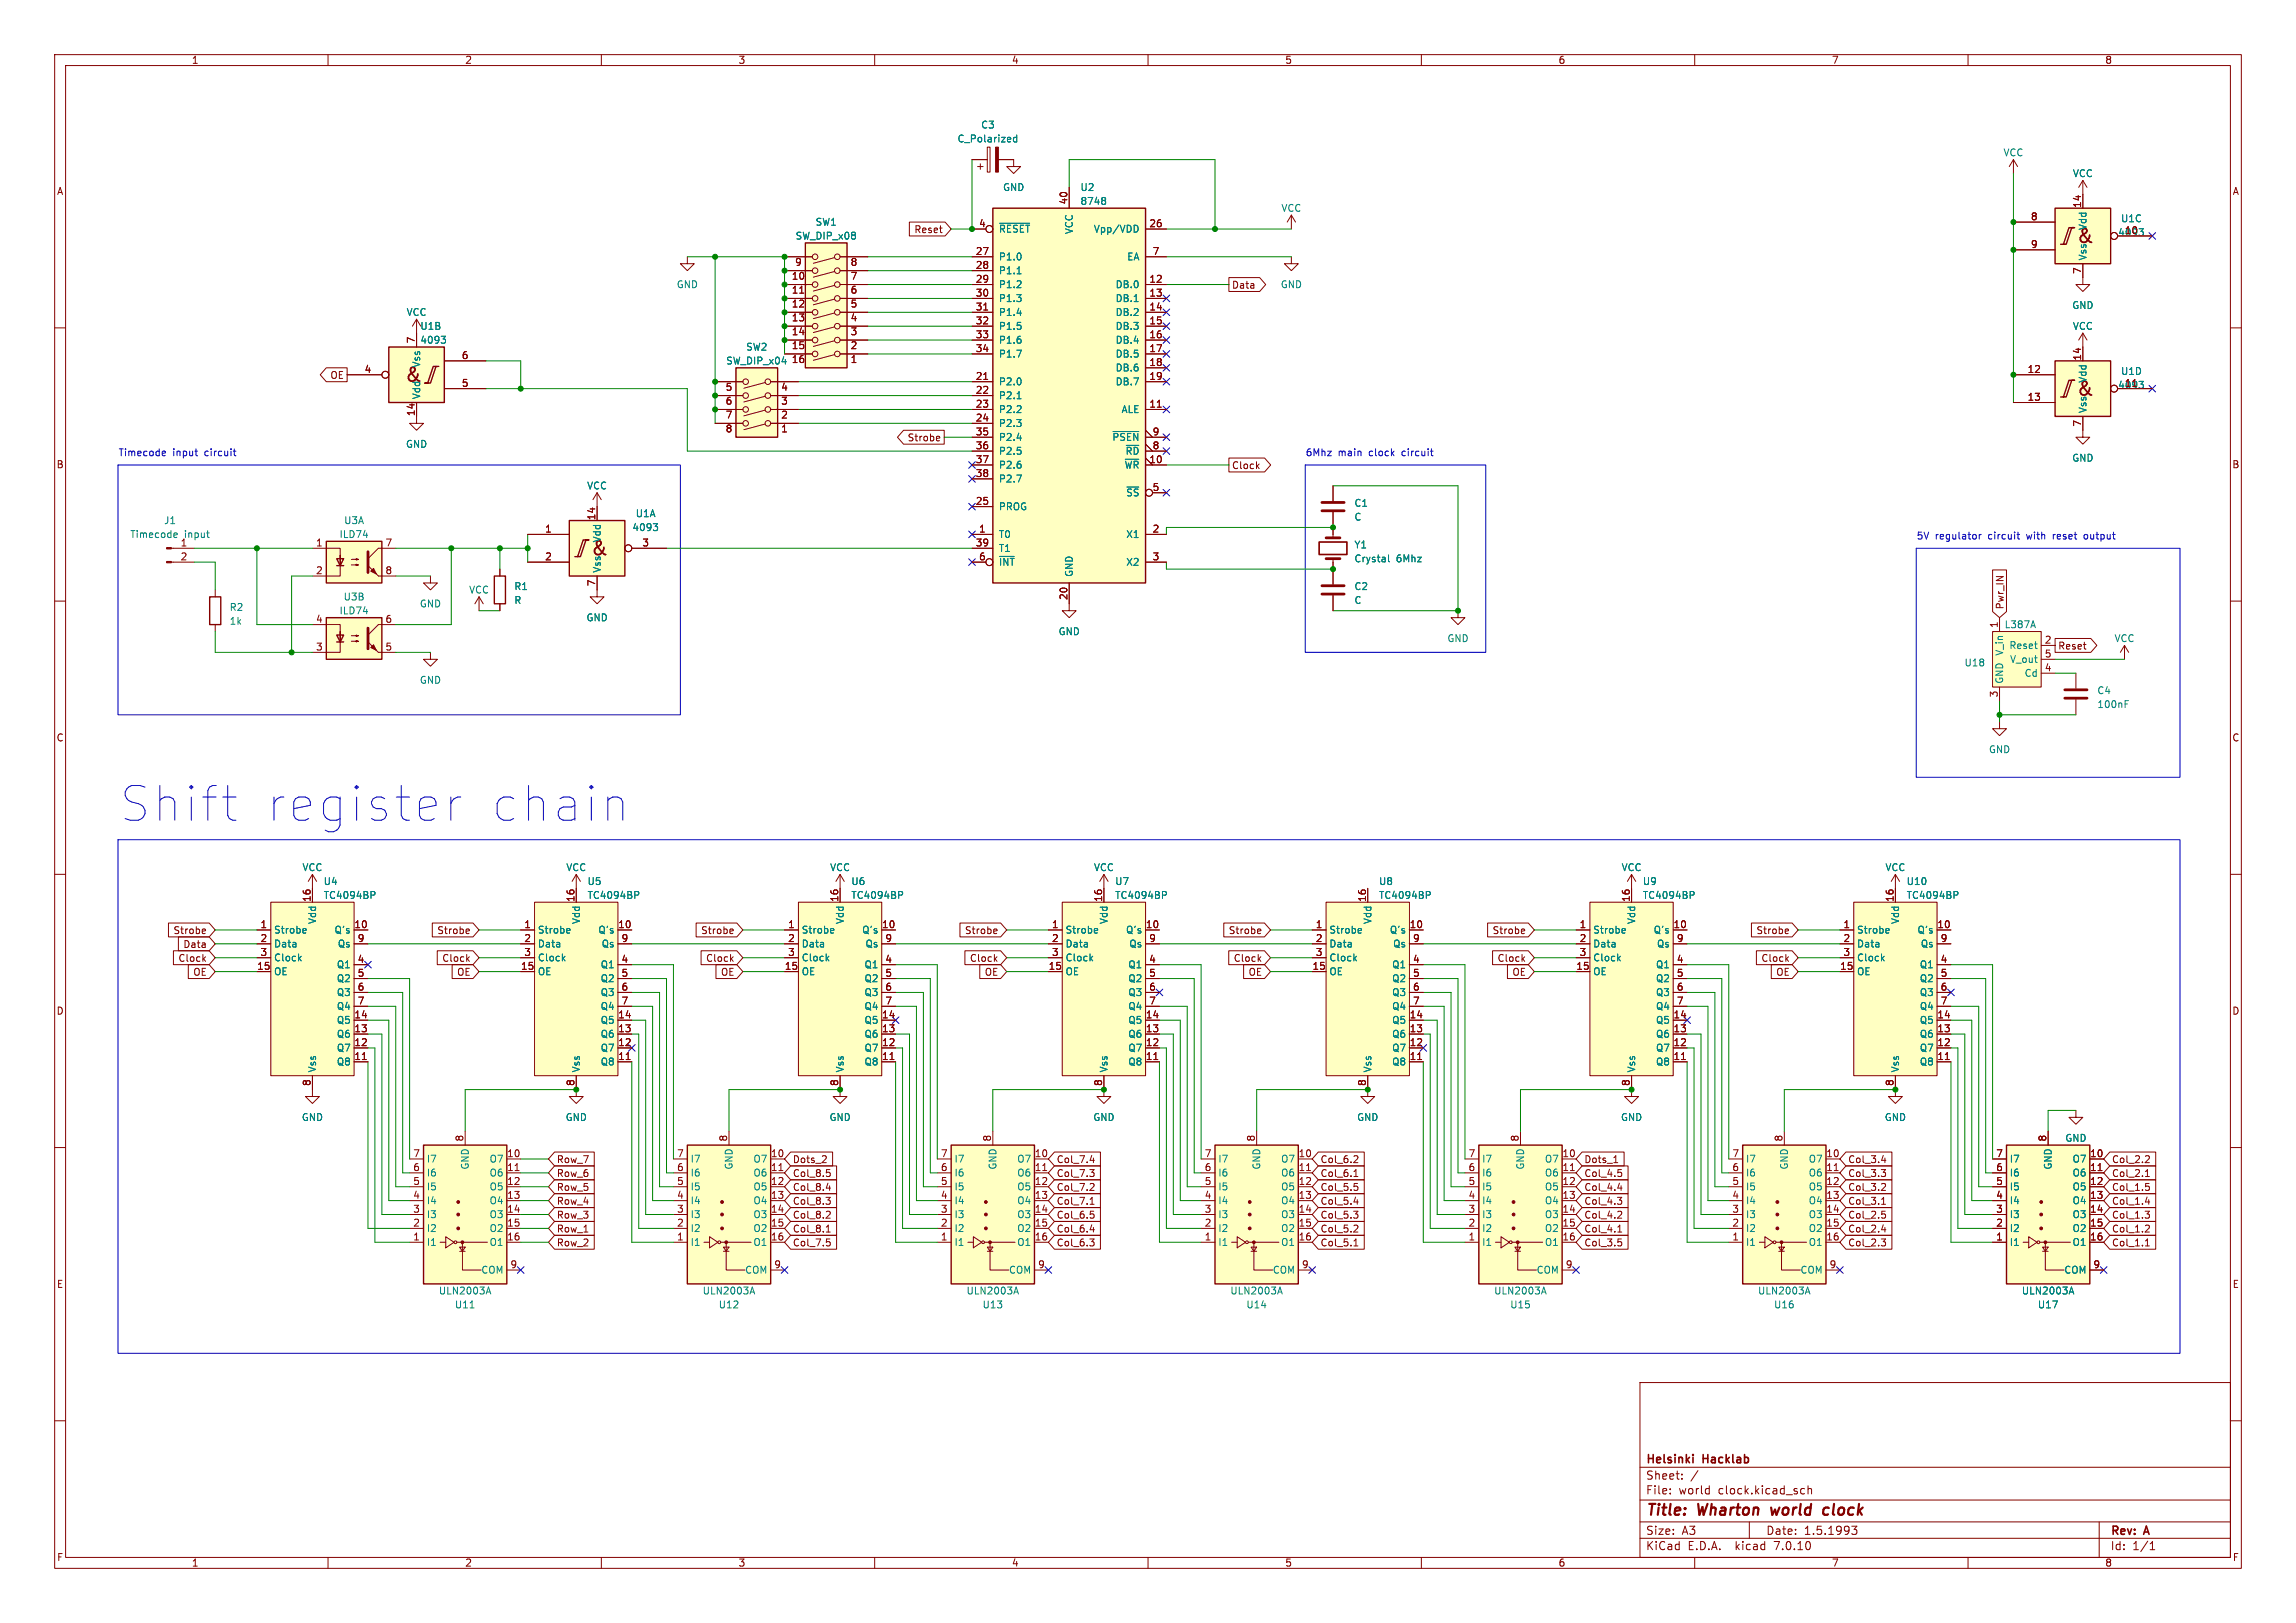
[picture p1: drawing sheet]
<svg xmlns="http://www.w3.org/2000/svg" width="420mm" height="297mm" viewBox="0 0 420 297" stroke-linecap="round" stroke-linejoin="round" font-family="sans-serif">
<defs><g id="words">
<g font-size="8.8" fill="#0000c2">
<text x="21.6" y="150.9">Shift</text>
<text x="47.7" y="150.9">register</text>
<text x="88" y="150.9">chain</text>
</g>
<g font-size="3.5" fill="#840000">
<text x="379.7" y="44.9">&amp;</text>
<text x="73.9" y="70.3">&amp;</text>
<text x="379.7" y="72.9">&amp;</text>
<text x="107.9" y="102.1">&amp;</text>
</g>
<g font-size="2.8" fill="#840000">
<text x="301" y="277.9">Title:</text>
<text x="310.6" y="277.9">Wharton</text>
<text x="324.9" y="277.9">world</text>
<text x="335.2" y="277.9">clock</text>
</g>
<g font-size="2.1" fill="#840000">
<text x="301" y="268.2">Helsinki</text>
<text x="311.6" y="268.2">Hacklab</text>
<text x="301" y="273.7">File:</text>
<text x="301" y="271">Sheet:</text>
<text x="307.1" y="273.7">world</text>
<text x="314.4" y="273.7">clock.kicad_sch</text>
<text x="301" y="281.1">Size:</text>
<text x="307.6" y="281.1">A3</text>
<text x="323" y="281.1">Date:</text>
<text x="330" y="281.1">1.5.1993</text>
<text x="386" y="281.3">Rev:</text>
<text x="392.4" y="281.3">A</text>
<text x="301" y="283.9">KiCad</text>
<text x="308.7" y="283.9">E.D.A.</text>
<text x="317.6" y="283.9">kicad</text>
<text x="324.8" y="283.9">7.0.10</text>
<text x="386" y="283.9">Id:</text>
<text x="390.1" y="283.9">1/1</text>
</g>
<g font-size="1.8" fill="#840000">
<text x="35" y="11.9">1</text>
<text x="85" y="11.9">2</text>
<text x="135" y="11.9">3</text>
<text x="185" y="11.9">4</text>
<text x="235" y="11.9">5</text>
<text x="285" y="11.9">6</text>
<text x="335" y="11.9">7</text>
<text x="385" y="11.9">8</text>
<text x="10.3" y="35.9">A</text>
<text x="408.3" y="35.9">A</text>
<text x="179" y="41.7">4</text>
<text x="195.3" y="37.5" transform="rotate(-90 195.3 37.5)">40</text>
<text x="210.1" y="41.7">26</text>
<text x="371.4" y="40.4">8</text>
<text x="380.7" y="38.1" transform="rotate(-90 380.7 38.1)">14</text>
<text x="167.2" y="42.9">Reset</text>
<text x="178.4" y="46.7">27</text>
<text x="210.7" y="46.7">7</text>
<text x="371.4" y="45.5">9</text>
<text x="388.6" y="42.9">10</text>
<text x="144.7" y="51.5">10</text>
<text x="145.3" y="49">9</text>
<text x="155.5" y="51.5">7</text>
<text x="155.5" y="49">8</text>
<text x="178.4" y="49.3">28</text>
<text x="178.4" y="51.8">29</text>
<text x="210.1" y="51.8">12</text>
<text x="225.3" y="53">Data</text>
<text x="380.7" y="50.2" transform="rotate(-90 380.7 50.2)">7</text>
<text x="144.7" y="54.1">11</text>
<text x="144.7" y="56.6">12</text>
<text x="144.7" y="59.1">13</text>
<text x="155.5" y="59.1">4</text>
<text x="155.5" y="56.6">5</text>
<text x="155.5" y="54.1">6</text>
<text x="178.4" y="54.4">30</text>
<text x="178.4" y="56.9">31</text>
<text x="178.4" y="59.4">32</text>
<text x="210.1" y="54.4">13</text>
<text x="210.1" y="56.9">14</text>
<text x="210.1" y="59.4">15</text>
<text x="75.9" y="62.9" transform="rotate(-90 75.9 62.9)">7</text>
<text x="84.4" y="65.8">6</text>
<text x="144.7" y="61.7">14</text>
<text x="144.7" y="64.2">15</text>
<text x="155.5" y="64.2">2</text>
<text x="155.5" y="61.7">3</text>
<text x="178.4" y="62">33</text>
<text x="178.4" y="64.5">34</text>
<text x="210.1" y="62">16</text>
<text x="210.1" y="64.5">17</text>
<text x="60.3" y="69.5">OE</text>
<text x="66.6" y="68.3">4</text>
<text x="84.4" y="70.9">5</text>
<text x="132.6" y="71.8">5</text>
<text x="142.8" y="71.8">4</text>
<text x="144.7" y="66.8">16</text>
<text x="155.5" y="66.8">1</text>
<text x="178.4" y="69.6">21</text>
<text x="210.1" y="67.1">18</text>
<text x="210.1" y="69.6">19</text>
<text x="370.8" y="68.3">12</text>
<text x="380.7" y="66.1" transform="rotate(-90 380.7 66.1)">14</text>
<text x="387.4" y="71.3">4093</text>
<text x="388.6" y="70.9">11</text>
<text x="75.9" y="76.2" transform="rotate(-90 75.9 76.2)">14</text>
<text x="132.6" y="74.4">6</text>
<text x="132.6" y="76.9">7</text>
<text x="142.8" y="76.9">2</text>
<text x="142.8" y="74.4">3</text>
<text x="178.4" y="72.1">22</text>
<text x="178.4" y="74.7">23</text>
<text x="178.4" y="77.2">24</text>
<text x="210.1" y="74.7">11</text>
<text x="370.8" y="73.4">13</text>
<text x="132.6" y="79.5">8</text>
<text x="142.8" y="79.5">1</text>
<text x="165.9" y="81">Strobe</text>
<text x="178.4" y="79.8">35</text>
<text x="178.4" y="82.3">36</text>
<text x="210.7" y="82.3">8</text>
<text x="210.7" y="79.8">9</text>
<text x="380.7" y="78.2" transform="rotate(-90 380.7 78.2)">7</text>
<text x="10.3" y="85.9">B</text>
<text x="178.4" y="84.8">37</text>
<text x="178.4" y="87.4">38</text>
<text x="210.1" y="84.8">10</text>
<text x="210.7" y="89.9">5</text>
<text x="225.3" y="86">Clock</text>
<text x="408.2" y="85.9">B</text>
<text x="109" y="95.3" transform="rotate(-90 109 95.3)">14</text>
<text x="178.4" y="92.5">25</text>
<text x="32.9" y="100.1">1</text>
<text x="57.7" y="100.1">1</text>
<text x="70.4" y="100.1">7</text>
<text x="99.6" y="97.5">1</text>
<text x="117.4" y="100.1">3</text>
<text x="178.4" y="100.1">39</text>
<text x="179" y="97.5">1</text>
<text x="210.7" y="97.5">2</text>
<text x="32.9" y="102.6">2</text>
<text x="57.7" y="105.2">2</text>
<text x="70.4" y="105.2">8</text>
<text x="99.6" y="102.6">2</text>
<text x="109" y="107.4" transform="rotate(-90 109 107.4)">7</text>
<text x="179" y="102.6">6</text>
<text x="210.7" y="102.6">3</text>
<text x="195.3" y="109.9" transform="rotate(-90 195.3 109.9)">20</text>
<text x="366.7" y="111.6" transform="rotate(-90 366.7 111.6)">Pwr_IN</text>
<text x="57.7" y="119.1">3</text>
<text x="57.7" y="114">4</text>
<text x="70.4" y="119.1">5</text>
<text x="70.4" y="114">6</text>
<text x="365.5" y="115" transform="rotate(-90 365.5 115)">1</text>
<text x="373.9" y="117.9">2</text>
<text x="376.4" y="119.1">Reset</text>
<text x="373.9" y="122.9">4</text>
<text x="373.9" y="120.4">5</text>
<text x="365.5" y="127.7" transform="rotate(-90 365.5 127.7)">3</text>
<text x="10.3" y="135.9">C</text>
<text x="408.2" y="135.9">C</text>
<text x="56.9" y="165.1" transform="rotate(-90 56.9 165.1)">16</text>
<text x="105.2" y="165.1" transform="rotate(-90 105.2 165.1)">16</text>
<text x="153.4" y="165.1" transform="rotate(-90 153.4 165.1)">16</text>
<text x="201.7" y="165.1" transform="rotate(-90 201.7 165.1)">16</text>
<text x="249.9" y="165.1" transform="rotate(-90 249.9 165.1)">16</text>
<text x="298.2" y="165.1" transform="rotate(-90 298.2 165.1)">16</text>
<text x="346.5" y="165.1" transform="rotate(-90 346.5 165.1)">16</text>
<text x="31.6" y="171.1">Strobe</text>
<text x="33.4" y="173.7">Data</text>
<text x="47.6" y="169.9">1</text>
<text x="47.6" y="172.5">2</text>
<text x="64.7" y="169.9">10</text>
<text x="65.3" y="172.5">9</text>
<text x="79.9" y="171.1">Strobe</text>
<text x="95.8" y="169.9">1</text>
<text x="95.8" y="172.5">2</text>
<text x="113" y="169.9">10</text>
<text x="113.6" y="172.5">9</text>
<text x="128.2" y="171.1">Strobe</text>
<text x="144.1" y="169.9">1</text>
<text x="144.1" y="172.5">2</text>
<text x="161.2" y="169.9">10</text>
<text x="161.9" y="172.5">9</text>
<text x="176.4" y="171.1">Strobe</text>
<text x="192.3" y="169.9">1</text>
<text x="192.3" y="172.5">2</text>
<text x="209.5" y="169.9">10</text>
<text x="210.1" y="172.5">9</text>
<text x="224.7" y="171.1">Strobe</text>
<text x="240.6" y="169.9">1</text>
<text x="240.6" y="172.5">2</text>
<text x="257.8" y="169.9">10</text>
<text x="258.4" y="172.5">9</text>
<text x="272.9" y="171.1">Strobe</text>
<text x="288.9" y="169.9">1</text>
<text x="288.9" y="172.5">2</text>
<text x="306" y="169.9">10</text>
<text x="306.6" y="172.5">9</text>
<text x="321.2" y="171.1">Strobe</text>
<text x="337.1" y="169.9">1</text>
<text x="337.1" y="172.5">2</text>
<text x="354.3" y="169.9">10</text>
<text x="354.9" y="172.5">9</text>
<text x="32.5" y="176.2">Clock</text>
<text x="35.3" y="178.8">OE</text>
<text x="46.9" y="177.5">15</text>
<text x="47.6" y="175">3</text>
<text x="65.3" y="176.3">4</text>
<text x="65.3" y="178.8">5</text>
<text x="80.8" y="176.2">Clock</text>
<text x="83.5" y="178.8">OE</text>
<text x="95.2" y="177.5">15</text>
<text x="95.8" y="175">3</text>
<text x="113.6" y="176.3">4</text>
<text x="113.6" y="178.8">5</text>
<text x="129.1" y="176.2">Clock</text>
<text x="131.8" y="178.8">OE</text>
<text x="143.5" y="177.5">15</text>
<text x="144.1" y="175">3</text>
<text x="161.9" y="176.3">4</text>
<text x="161.9" y="178.8">5</text>
<text x="177.3" y="176.2">Clock</text>
<text x="180" y="178.8">OE</text>
<text x="191.7" y="177.5">15</text>
<text x="192.3" y="175">3</text>
<text x="210.1" y="176.3">4</text>
<text x="210.1" y="178.8">5</text>
<text x="225.6" y="176.2">Clock</text>
<text x="228.3" y="178.8">OE</text>
<text x="240" y="177.5">15</text>
<text x="240.6" y="175">3</text>
<text x="258.4" y="176.3">4</text>
<text x="258.4" y="178.8">5</text>
<text x="273.8" y="176.2">Clock</text>
<text x="276.6" y="178.8">OE</text>
<text x="288.2" y="177.5">15</text>
<text x="288.9" y="175">3</text>
<text x="306.6" y="176.3">4</text>
<text x="306.6" y="178.8">5</text>
<text x="322.1" y="176.2">Clock</text>
<text x="324.8" y="178.8">OE</text>
<text x="336.5" y="177.5">15</text>
<text x="337.1" y="175">3</text>
<text x="354.9" y="176.3">4</text>
<text x="354.9" y="178.8">5</text>
<text x="10.3" y="185.9">D</text>
<text x="65.3" y="181.4">6</text>
<text x="65.3" y="183.9">7</text>
<text x="113.6" y="181.4">6</text>
<text x="113.6" y="183.9">7</text>
<text x="161.9" y="181.4">6</text>
<text x="161.9" y="183.9">7</text>
<text x="210.1" y="181.4">6</text>
<text x="210.1" y="183.9">7</text>
<text x="258.4" y="181.4">6</text>
<text x="258.4" y="183.9">7</text>
<text x="306.6" y="181.4">6</text>
<text x="306.6" y="183.9">7</text>
<text x="354.9" y="181.4">6</text>
<text x="354.9" y="183.9">7</text>
<text x="408.2" y="185.9">D</text>
<text x="64.7" y="191.5">12</text>
<text x="64.7" y="189">13</text>
<text x="64.7" y="186.4">14</text>
<text x="113" y="191.5">12</text>
<text x="113" y="189">13</text>
<text x="113" y="186.4">14</text>
<text x="161.2" y="191.5">12</text>
<text x="161.2" y="189">13</text>
<text x="161.2" y="186.4">14</text>
<text x="209.5" y="191.5">12</text>
<text x="209.5" y="189">13</text>
<text x="209.5" y="186.4">14</text>
<text x="257.8" y="191.5">12</text>
<text x="257.8" y="189">13</text>
<text x="257.8" y="186.4">14</text>
<text x="306" y="191.5">12</text>
<text x="306" y="189">13</text>
<text x="306" y="186.4">14</text>
<text x="354.3" y="191.5">12</text>
<text x="354.3" y="189">13</text>
<text x="354.3" y="186.4">14</text>
<text x="64.7" y="194.1">11</text>
<text x="113" y="194.1">11</text>
<text x="161.2" y="194.1">11</text>
<text x="209.5" y="194.1">11</text>
<text x="257.8" y="194.1">11</text>
<text x="306" y="194.1">11</text>
<text x="354.3" y="194.1">11</text>
<text x="56.9" y="198.8" transform="rotate(-90 56.9 198.8)">8</text>
<text x="105.2" y="198.8" transform="rotate(-90 105.2 198.8)">8</text>
<text x="153.4" y="198.8" transform="rotate(-90 153.4 198.8)">8</text>
<text x="201.7" y="198.8" transform="rotate(-90 201.7 198.8)">8</text>
<text x="249.9" y="198.8" transform="rotate(-90 249.9 198.8)">8</text>
<text x="298.2" y="198.8" transform="rotate(-90 298.2 198.8)">8</text>
<text x="346.5" y="198.8" transform="rotate(-90 346.5 198.8)">8</text>
<text x="84.8" y="209" transform="rotate(-90 84.8 209)">8</text>
<text x="133.1" y="209" transform="rotate(-90 133.1 209)">8</text>
<text x="181.4" y="209" transform="rotate(-90 181.4 209)">8</text>
<text x="229.6" y="209" transform="rotate(-90 229.6 209)">8</text>
<text x="277.9" y="209" transform="rotate(-90 277.9 209)">8</text>
<text x="326.1" y="209" transform="rotate(-90 326.1 209)">8</text>
<text x="374.4" y="209" transform="rotate(-90 374.4 209)">8</text>
<text x="75.5" y="214.4">6</text>
<text x="75.5" y="211.8">7</text>
<text x="92.7" y="211.8">10</text>
<text x="92.7" y="214.4">11</text>
<text x="101.8" y="215.6">Row_6</text>
<text x="101.8" y="213">Row_7</text>
<text x="123.8" y="214.4">6</text>
<text x="123.8" y="211.8">7</text>
<text x="140.9" y="211.8">10</text>
<text x="140.9" y="214.4">11</text>
<text x="144.9" y="215.6">Col_8.5</text>
<text x="144.9" y="213">Dots_2</text>
<text x="172" y="214.4">6</text>
<text x="172" y="211.8">7</text>
<text x="189.2" y="211.8">10</text>
<text x="189.2" y="214.4">11</text>
<text x="193.2" y="213">Col_7.4</text>
<text x="193.2" y="215.6">Col_7.3</text>
<text x="220.3" y="214.4">6</text>
<text x="220.3" y="211.8">7</text>
<text x="237.4" y="211.8">10</text>
<text x="237.4" y="214.4">11</text>
<text x="241.5" y="215.6">Col_6.1</text>
<text x="241.5" y="213">Col_6.2</text>
<text x="268.5" y="214.4">6</text>
<text x="268.5" y="211.8">7</text>
<text x="285.7" y="211.8">10</text>
<text x="285.7" y="214.4">11</text>
<text x="289.7" y="213">Dots_1</text>
<text x="289.7" y="215.6">Col_4.5</text>
<text x="316.8" y="214.4">6</text>
<text x="316.8" y="211.8">7</text>
<text x="334" y="211.8">10</text>
<text x="334" y="214.4">11</text>
<text x="338" y="213">Col_3.4</text>
<text x="338" y="215.6">Col_3.3</text>
<text x="365.1" y="214.4">6</text>
<text x="365.1" y="211.8">7</text>
<text x="382.2" y="211.8">10</text>
<text x="382.2" y="214.4">11</text>
<text x="386.2" y="215.6">Col_2.1</text>
<text x="386.2" y="213">Col_2.2</text>
<text x="75.5" y="222">3</text>
<text x="75.5" y="219.5">4</text>
<text x="75.5" y="216.9">5</text>
<text x="92.7" y="216.9">12</text>
<text x="92.7" y="219.5">13</text>
<text x="92.7" y="222">14</text>
<text x="101.8" y="218.1">Row_5</text>
<text x="101.8" y="220.7">Row_4</text>
<text x="123.8" y="222">3</text>
<text x="123.8" y="219.5">4</text>
<text x="123.8" y="216.9">5</text>
<text x="140.9" y="216.9">12</text>
<text x="140.9" y="219.5">13</text>
<text x="140.9" y="222">14</text>
<text x="144.9" y="220.7">Col_8.3</text>
<text x="144.9" y="218.1">Col_8.4</text>
<text x="172" y="222">3</text>
<text x="172" y="219.5">4</text>
<text x="172" y="216.9">5</text>
<text x="189.2" y="216.9">12</text>
<text x="189.2" y="219.5">13</text>
<text x="189.2" y="222">14</text>
<text x="193.2" y="220.7">Col_7.1</text>
<text x="193.2" y="218.1">Col_7.2</text>
<text x="220.3" y="222">3</text>
<text x="220.3" y="219.5">4</text>
<text x="220.3" y="216.9">5</text>
<text x="237.4" y="216.9">12</text>
<text x="237.4" y="219.5">13</text>
<text x="237.4" y="222">14</text>
<text x="241.5" y="218.1">Col_5.5</text>
<text x="241.5" y="220.7">Col_5.4</text>
<text x="268.5" y="222">3</text>
<text x="268.5" y="219.5">4</text>
<text x="268.5" y="216.9">5</text>
<text x="285.7" y="216.9">12</text>
<text x="285.7" y="219.5">13</text>
<text x="285.7" y="222">14</text>
<text x="289.7" y="220.7">Col_4.3</text>
<text x="289.7" y="218.1">Col_4.4</text>
<text x="316.8" y="222">3</text>
<text x="316.8" y="219.5">4</text>
<text x="316.8" y="216.9">5</text>
<text x="334" y="216.9">12</text>
<text x="334" y="219.5">13</text>
<text x="334" y="222">14</text>
<text x="338" y="220.7">Col_3.1</text>
<text x="338" y="218.1">Col_3.2</text>
<text x="365.1" y="222">3</text>
<text x="365.1" y="219.5">4</text>
<text x="365.1" y="216.9">5</text>
<text x="382.2" y="216.9">12</text>
<text x="382.2" y="219.5">13</text>
<text x="382.2" y="222">14</text>
<text x="386.2" y="218.1">Col_1.5</text>
<text x="386.2" y="220.7">Col_1.4</text>
<text x="75.5" y="227.1">1</text>
<text x="75.5" y="224.5">2</text>
<text x="92.7" y="224.5">15</text>
<text x="92.7" y="227.1">16</text>
<text x="101.8" y="225.7">Row_1</text>
<text x="101.8" y="223.2">Row_3</text>
<text x="123.8" y="227.1">1</text>
<text x="123.8" y="224.5">2</text>
<text x="140.9" y="224.5">15</text>
<text x="140.9" y="227.1">16</text>
<text x="144.9" y="223.2">Col_8.2</text>
<text x="144.9" y="225.7">Col_8.1</text>
<text x="172" y="227.1">1</text>
<text x="172" y="224.5">2</text>
<text x="189.2" y="224.5">15</text>
<text x="189.2" y="227.1">16</text>
<text x="193.2" y="223.2">Col_6.5</text>
<text x="193.2" y="225.7">Col_6.4</text>
<text x="220.3" y="227.1">1</text>
<text x="220.3" y="224.5">2</text>
<text x="237.4" y="224.5">15</text>
<text x="237.4" y="227.1">16</text>
<text x="241.5" y="223.2">Col_5.3</text>
<text x="241.5" y="225.7">Col_5.2</text>
<text x="268.5" y="227.1">1</text>
<text x="268.5" y="224.5">2</text>
<text x="285.7" y="224.5">15</text>
<text x="285.7" y="227.1">16</text>
<text x="289.7" y="223.2">Col_4.2</text>
<text x="289.7" y="225.7">Col_4.1</text>
<text x="316.8" y="227.1">1</text>
<text x="316.8" y="224.5">2</text>
<text x="334" y="224.5">15</text>
<text x="334" y="227.1">16</text>
<text x="338" y="223.2">Col_2.5</text>
<text x="338" y="225.7">Col_2.4</text>
<text x="365.1" y="227.1">1</text>
<text x="365.1" y="224.5">2</text>
<text x="382.2" y="224.5">15</text>
<text x="382.2" y="227.1">16</text>
<text x="386.2" y="225.7">Col_1.2</text>
<text x="386.2" y="223.2">Col_1.3</text>
<text x="93.3" y="232.2">9</text>
<text x="101.8" y="228.3">Row_2</text>
<text x="141.5" y="232.2">9</text>
<text x="144.9" y="228.3">Col_7.5</text>
<text x="189.8" y="232.2">9</text>
<text x="193.2" y="228.3">Col_6.3</text>
<text x="238.1" y="232.2">9</text>
<text x="241.5" y="228.3">Col_5.1</text>
<text x="286.3" y="232.2">9</text>
<text x="289.7" y="228.3">Col_3.5</text>
<text x="334.6" y="232.2">9</text>
<text x="338" y="228.3">Col_2.3</text>
<text x="382.8" y="232.2">9</text>
<text x="386.2" y="228.3">Col_1.1</text>
<text x="10.3" y="235.9">E</text>
<text x="408.3" y="235.9">E</text>
<text x="10.3" y="285.9">F</text>
<text x="35" y="286.9">1</text>
<text x="85" y="286.9">2</text>
<text x="135" y="286.9">3</text>
<text x="185" y="286.9">4</text>
<text x="235" y="286.9">5</text>
<text x="285" y="286.9">6</text>
<text x="335" y="286.9">7</text>
<text x="385" y="286.9">8</text>
<text x="408.3" y="285.9">F</text>
</g>
<g font-size="1.8" fill="#008484">
<text x="179.4" y="23.7">C3</text>
<text x="175.1" y="26.3">C_Polarized</text>
<text x="366.4" y="28.8">VCC</text>
<text x="183.4" y="35.2">GND</text>
<text x="197.5" y="35.2">U2</text>
<text x="379.1" y="32.6">VCC</text>
<text x="149.1" y="41.5">SW1</text>
<text x="197.5" y="37.7">8748</text>
<text x="234.3" y="39">VCC</text>
<text x="387.9" y="40.9">U1C</text>
<text x="145.4" y="44">SW_DIP_x08</text>
<text x="182.6" y="47.9">P1.0</text>
<text x="182.6" y="42.8">~{RESET}</text>
<text x="196.4" y="42.9" transform="rotate(-90 196.4 42.9)">VCC</text>
<text x="200" y="42.8">Vpp/VDD</text>
<text x="206.1" y="47.9">EA</text>
<text x="381.9" y="47.8" transform="rotate(-90 381.9 47.8)">Vss</text>
<text x="381.9" y="42.2" transform="rotate(-90 381.9 42.2)">Vdd</text>
<text x="387.4" y="43.4">4093</text>
<text x="123.7" y="52.9">GND</text>
<text x="182.6" y="50.4">P1.1</text>
<text x="182.6" y="52.9">P1.2</text>
<text x="204" y="52.9">DB.0</text>
<text x="234.2" y="52.9">GND</text>
<text x="74.3" y="58">VCC</text>
<text x="182.6" y="55.5">P1.3</text>
<text x="182.6" y="58">P1.4</text>
<text x="204" y="55.5">DB.1</text>
<text x="204" y="58">DB.2</text>
<text x="379" y="56.7">GND</text>
<text x="76.8" y="60.6">U1B</text>
<text x="76.8" y="63.1">4093</text>
<text x="136.4" y="64.4">SW2</text>
<text x="182.6" y="60.6">P1.5</text>
<text x="182.6" y="63.1">P1.6</text>
<text x="182.6" y="65.6">P1.7</text>
<text x="204" y="60.6">DB.3</text>
<text x="204" y="63.1">DB.4</text>
<text x="204" y="65.6">DB.5</text>
<text x="379.1" y="60.6">VCC</text>
<text x="77.1" y="67.4" transform="rotate(-90 77.1 67.4)">Vss</text>
<text x="132.7" y="66.9">SW_DIP_x04</text>
<text x="182.6" y="70.7">P2.0</text>
<text x="204" y="68.2">DB.6</text>
<text x="204" y="70.7">DB.7</text>
<text x="381.9" y="70.1" transform="rotate(-90 381.9 70.1)">Vdd</text>
<text x="387.9" y="68.8">U1D</text>
<text x="77.1" y="73.2" transform="rotate(-90 77.1 73.2)">Vdd</text>
<text x="182.6" y="73.3">P2.1</text>
<text x="182.6" y="75.8">P2.2</text>
<text x="205.1" y="75.8">ALE</text>
<text x="381.9" y="75.7" transform="rotate(-90 381.9 75.7)">Vss</text>
<text x="74.2" y="82.1">GND</text>
<text x="182.6" y="78.3">P2.3</text>
<text x="182.6" y="80.9">P2.4</text>
<text x="182.6" y="83.4">P2.5</text>
<text x="203.4" y="80.9">~{PSEN}</text>
<text x="205.8" y="83.4">~{RD}</text>
<text x="107.3" y="89.8">VCC</text>
<text x="182.6" y="86">P2.6</text>
<text x="182.6" y="88.5">P2.7</text>
<text x="205.6" y="86">~{WR}</text>
<text x="379" y="84.7">GND</text>
<text x="116.2" y="94.8">U1A</text>
<text x="182.6" y="93.6">PROG</text>
<text x="205.9" y="91">~{SS}</text>
<text x="247.7" y="92.9">C1</text>
<text x="247.7" y="95.5">C</text>
<text x="23.7" y="98.7">Timecode</text>
<text x="29.9" y="96.1">J1</text>
<text x="33.7" y="98.7">input</text>
<text x="62" y="98.7">ILD74</text>
<text x="62.9" y="96.1">U3A</text>
<text x="110.1" y="99.3" transform="rotate(-90 110.1 99.3)">Vdd</text>
<text x="115.6" y="97.4">4093</text>
<text x="182.6" y="98.7">T0</text>
<text x="182.6" y="101.2">T1</text>
<text x="205.9" y="98.7">X1</text>
<text x="247.7" y="100.6">Y1</text>
<text x="110.1" y="104.9" transform="rotate(-90 110.1 104.9)">Vss</text>
<text x="182.6" y="103.7">~{INT}</text>
<text x="196.4" y="105.7" transform="rotate(-90 196.4 105.7)">GND</text>
<text x="205.9" y="103.7">X2</text>
<text x="247.7" y="103.1">Crystal</text>
<text x="255.4" y="103.1">6Mhz</text>
<text x="41.9" y="112">R2</text>
<text x="62" y="112.6">ILD74</text>
<text x="62.8" y="110.1">U3B</text>
<text x="76.7" y="111.4">GND</text>
<text x="85.7" y="108.8">VCC</text>
<text x="94" y="108.2">R1</text>
<text x="94" y="110.7">R</text>
<text x="107.2" y="113.9">GND</text>
<text x="247.7" y="108.2">C2</text>
<text x="247.7" y="110.7">C</text>
<text x="41.9" y="114.5">1k</text>
<text x="193.5" y="116.4">GND</text>
<text x="264.7" y="117.7">GND</text>
<text x="366.6" y="115.2">L387A</text>
<text x="367.5" y="119">Reset</text>
<text x="386.7" y="117.7">VCC</text>
<text x="76.7" y="125.3">GND</text>
<text x="359.3" y="122.1">U18</text>
<text x="366.6" y="125.2" transform="rotate(-90 366.6 125.2)">GND V_in</text>
<text x="367.6" y="121.5">V_out</text>
<text x="370.3" y="124.1">Cd</text>
<text x="383.6" y="127.2">C4</text>
<text x="383.6" y="129.8">100nF</text>
<text x="363.7" y="138">GND</text>
<text x="55.2" y="159.6">VCC</text>
<text x="103.5" y="159.6">VCC</text>
<text x="151.8" y="159.6">VCC</text>
<text x="200" y="159.6">VCC</text>
<text x="296.5" y="159.6">VCC</text>
<text x="344.8" y="159.6">VCC</text>
<text x="59.1" y="162.2">U4</text>
<text x="59.1" y="164.7">TC4094BP</text>
<text x="107.4" y="162.2">U5</text>
<text x="107.4" y="164.7">TC4094BP</text>
<text x="155.6" y="162.2">U6</text>
<text x="155.6" y="164.7">TC4094BP</text>
<text x="203.9" y="162.2">U7</text>
<text x="203.9" y="164.7">TC4094BP</text>
<text x="252.2" y="162.2">U8</text>
<text x="252.2" y="164.7">TC4094BP</text>
<text x="300.4" y="162.2">U9</text>
<text x="300.4" y="164.7">TC4094BP</text>
<text x="348.7" y="162.2">U10</text>
<text x="348.7" y="164.7">TC4094BP</text>
<text x="50" y="171">Strobe</text>
<text x="50" y="173.6">Data</text>
<text x="58" y="169.2" transform="rotate(-90 58 169.2)">Vdd</text>
<text x="61.1" y="171">Q's</text>
<text x="61.7" y="173.6">Qs</text>
<text x="98.3" y="171">Strobe</text>
<text x="98.3" y="173.6">Data</text>
<text x="106.3" y="169.2" transform="rotate(-90 106.3 169.2)">Vdd</text>
<text x="109.4" y="171">Q's</text>
<text x="110" y="173.6">Qs</text>
<text x="146.6" y="171">Strobe</text>
<text x="146.6" y="173.6">Data</text>
<text x="154.5" y="169.2" transform="rotate(-90 154.5 169.2)">Vdd</text>
<text x="157.6" y="171">Q's</text>
<text x="158.2" y="173.6">Qs</text>
<text x="194.8" y="171">Strobe</text>
<text x="194.8" y="173.6">Data</text>
<text x="202.8" y="169.2" transform="rotate(-90 202.8 169.2)">Vdd</text>
<text x="205.9" y="171">Q's</text>
<text x="206.5" y="173.6">Qs</text>
<text x="243.1" y="171">Strobe</text>
<text x="243.1" y="173.6">Data</text>
<text x="251.1" y="169.2" transform="rotate(-90 251.1 169.2)">Vdd</text>
<text x="254.1" y="171">Q's</text>
<text x="254.7" y="173.6">Qs</text>
<text x="291.3" y="171">Strobe</text>
<text x="291.3" y="173.6">Data</text>
<text x="299.3" y="169.2" transform="rotate(-90 299.3 169.2)">Vdd</text>
<text x="302.4" y="171">Q's</text>
<text x="303" y="173.6">Qs</text>
<text x="339.6" y="171">Strobe</text>
<text x="339.6" y="173.6">Data</text>
<text x="347.6" y="169.2" transform="rotate(-90 347.6 169.2)">Vdd</text>
<text x="350.7" y="171">Q's</text>
<text x="351.3" y="173.6">Qs</text>
<text x="50" y="178.7">OE</text>
<text x="50" y="176.1">Clock</text>
<text x="61.5" y="177.4">Q1</text>
<text x="61.5" y="179.9">Q2</text>
<text x="98.3" y="178.7">OE</text>
<text x="98.3" y="176.1">Clock</text>
<text x="109.8" y="177.4">Q1</text>
<text x="109.8" y="179.9">Q2</text>
<text x="146.6" y="178.7">OE</text>
<text x="146.6" y="176.1">Clock</text>
<text x="158" y="177.4">Q1</text>
<text x="158" y="179.9">Q2</text>
<text x="194.8" y="178.7">OE</text>
<text x="194.8" y="176.1">Clock</text>
<text x="206.3" y="177.4">Q1</text>
<text x="206.3" y="179.9">Q2</text>
<text x="243.1" y="178.7">OE</text>
<text x="243.1" y="176.1">Clock</text>
<text x="254.6" y="177.4">Q1</text>
<text x="254.6" y="179.9">Q2</text>
<text x="291.3" y="178.7">OE</text>
<text x="291.3" y="176.1">Clock</text>
<text x="302.8" y="177.4">Q1</text>
<text x="302.8" y="179.9">Q2</text>
<text x="339.6" y="178.7">OE</text>
<text x="339.6" y="176.1">Clock</text>
<text x="351.1" y="177.4">Q1</text>
<text x="351.1" y="179.9">Q2</text>
<text x="61.5" y="182.5">Q3</text>
<text x="61.5" y="185">Q4</text>
<text x="109.8" y="182.5">Q3</text>
<text x="109.8" y="185">Q4</text>
<text x="158" y="182.5">Q3</text>
<text x="158" y="185">Q4</text>
<text x="206.3" y="182.5">Q3</text>
<text x="206.3" y="185">Q4</text>
<text x="254.6" y="182.5">Q3</text>
<text x="254.6" y="185">Q4</text>
<text x="302.8" y="182.5">Q3</text>
<text x="302.8" y="185">Q4</text>
<text x="351.1" y="182.5">Q3</text>
<text x="351.1" y="185">Q4</text>
<text x="61.5" y="190.1">Q6</text>
<text x="61.5" y="187.6">Q5</text>
<text x="109.8" y="190.1">Q6</text>
<text x="109.8" y="187.6">Q5</text>
<text x="158" y="190.1">Q6</text>
<text x="158" y="187.6">Q5</text>
<text x="206.3" y="190.1">Q6</text>
<text x="206.3" y="187.6">Q5</text>
<text x="254.6" y="190.1">Q6</text>
<text x="254.6" y="187.6">Q5</text>
<text x="302.8" y="190.1">Q6</text>
<text x="302.8" y="187.6">Q5</text>
<text x="351.1" y="190.1">Q6</text>
<text x="351.1" y="187.6">Q5</text>
<text x="58" y="196.3" transform="rotate(-90 58 196.3)">Vss</text>
<text x="61.5" y="195.2">Q8</text>
<text x="61.5" y="192.6">Q7</text>
<text x="106.3" y="196.3" transform="rotate(-90 106.3 196.3)">Vss</text>
<text x="109.8" y="195.2">Q8</text>
<text x="109.8" y="192.6">Q7</text>
<text x="154.5" y="196.3" transform="rotate(-90 154.5 196.3)">Vss</text>
<text x="158" y="195.2">Q8</text>
<text x="158" y="192.6">Q7</text>
<text x="202.8" y="196.3" transform="rotate(-90 202.8 196.3)">Vss</text>
<text x="206.3" y="195.2">Q8</text>
<text x="206.3" y="192.6">Q7</text>
<text x="251.1" y="196.3" transform="rotate(-90 251.1 196.3)">Vss</text>
<text x="254.6" y="195.2">Q8</text>
<text x="254.6" y="192.6">Q7</text>
<text x="299.3" y="196.3" transform="rotate(-90 299.3 196.3)">Vss</text>
<text x="302.8" y="195.2">Q8</text>
<text x="302.8" y="192.6">Q7</text>
<text x="347.6" y="196.3" transform="rotate(-90 347.6 196.3)">Vss</text>
<text x="351.1" y="195.2">Q8</text>
<text x="351.1" y="192.6">Q7</text>
<text x="55.1" y="205.3">GND</text>
<text x="103.4" y="205.3">GND</text>
<text x="151.6" y="205.3">GND</text>
<text x="199.9" y="205.3">GND</text>
<text x="248.2" y="205.3">GND</text>
<text x="296.4" y="205.3">GND</text>
<text x="344.7" y="205.3">GND</text>
<text x="377.7" y="209.1">GND</text>
<text x="78" y="215.5">I6</text>
<text x="78" y="213">I7</text>
<text x="86" y="214.1" transform="rotate(-90 86 214.1)">GND</text>
<text x="89.5" y="213">O7</text>
<text x="89.5" y="215.5">O6</text>
<text x="126.2" y="215.5">I6</text>
<text x="126.2" y="213">I7</text>
<text x="134.2" y="214.1" transform="rotate(-90 134.2 214.1)">GND</text>
<text x="137.7" y="213">O7</text>
<text x="137.7" y="215.5">O6</text>
<text x="174.5" y="215.5">I6</text>
<text x="174.5" y="213">I7</text>
<text x="182.5" y="214.1" transform="rotate(-90 182.5 214.1)">GND</text>
<text x="186" y="213">O7</text>
<text x="186" y="215.5">O6</text>
<text x="222.8" y="215.5">I6</text>
<text x="222.8" y="213">I7</text>
<text x="230.7" y="214.1" transform="rotate(-90 230.7 214.1)">GND</text>
<text x="234.2" y="213">O7</text>
<text x="234.2" y="215.5">O6</text>
<text x="271" y="215.5">I6</text>
<text x="271" y="213">I7</text>
<text x="279" y="214.1" transform="rotate(-90 279 214.1)">GND</text>
<text x="282.5" y="213">O7</text>
<text x="282.5" y="215.5">O6</text>
<text x="319.3" y="215.5">I6</text>
<text x="319.3" y="213">I7</text>
<text x="327.3" y="214.1" transform="rotate(-90 327.3 214.1)">GND</text>
<text x="330.8" y="213">O7</text>
<text x="330.8" y="215.5">O6</text>
<text x="367.5" y="215.5">I6</text>
<text x="367.5" y="213">I7</text>
<text x="375.5" y="214.1" transform="rotate(-90 375.5 214.1)">GND</text>
<text x="379" y="213">O7</text>
<text x="379" y="215.5">O6</text>
<text x="78" y="220.6">I4</text>
<text x="78" y="218">I5</text>
<text x="89.5" y="218">O5</text>
<text x="89.5" y="220.6">O4</text>
<text x="126.2" y="220.6">I4</text>
<text x="126.2" y="218">I5</text>
<text x="137.7" y="218">O5</text>
<text x="137.7" y="220.6">O4</text>
<text x="174.5" y="220.6">I4</text>
<text x="174.5" y="218">I5</text>
<text x="186" y="218">O5</text>
<text x="186" y="220.6">O4</text>
<text x="222.8" y="220.6">I4</text>
<text x="222.8" y="218">I5</text>
<text x="234.2" y="218">O5</text>
<text x="234.2" y="220.6">O4</text>
<text x="271" y="220.6">I4</text>
<text x="271" y="218">I5</text>
<text x="282.5" y="218">O5</text>
<text x="282.5" y="220.6">O4</text>
<text x="319.3" y="220.6">I4</text>
<text x="319.3" y="218">I5</text>
<text x="330.8" y="218">O5</text>
<text x="330.8" y="220.6">O4</text>
<text x="367.5" y="220.6">I4</text>
<text x="367.5" y="218">I5</text>
<text x="379" y="218">O5</text>
<text x="379" y="220.6">O4</text>
<text x="78" y="225.7">I2</text>
<text x="78" y="223.1">I3</text>
<text x="89.5" y="223.1">O3</text>
<text x="89.5" y="225.7">O2</text>
<text x="126.2" y="225.7">I2</text>
<text x="126.2" y="223.1">I3</text>
<text x="137.7" y="223.1">O3</text>
<text x="137.7" y="225.7">O2</text>
<text x="174.5" y="225.7">I2</text>
<text x="174.5" y="223.1">I3</text>
<text x="186" y="223.1">O3</text>
<text x="186" y="225.7">O2</text>
<text x="222.8" y="225.7">I2</text>
<text x="222.8" y="223.1">I3</text>
<text x="234.2" y="223.1">O3</text>
<text x="234.2" y="225.7">O2</text>
<text x="271" y="225.7">I2</text>
<text x="271" y="223.1">I3</text>
<text x="282.5" y="223.1">O3</text>
<text x="282.5" y="225.7">O2</text>
<text x="319.3" y="225.7">I2</text>
<text x="319.3" y="223.1">I3</text>
<text x="330.8" y="223.1">O3</text>
<text x="330.8" y="225.7">O2</text>
<text x="367.5" y="225.7">I2</text>
<text x="367.5" y="223.1">I3</text>
<text x="379" y="223.1">O3</text>
<text x="379" y="225.7">O2</text>
<text x="78" y="228.2">I1</text>
<text x="87.9" y="233.3">COM</text>
<text x="89.5" y="228.2">O1</text>
<text x="126.2" y="228.2">I1</text>
<text x="136.2" y="233.3">COM</text>
<text x="137.7" y="228.2">O1</text>
<text x="174.5" y="228.2">I1</text>
<text x="184.5" y="233.3">COM</text>
<text x="186" y="228.2">O1</text>
<text x="222.8" y="228.2">I1</text>
<text x="232.7" y="233.3">COM</text>
<text x="234.2" y="228.2">O1</text>
<text x="271" y="228.2">I1</text>
<text x="281" y="233.3">COM</text>
<text x="282.5" y="228.2">O1</text>
<text x="319.3" y="228.2">I1</text>
<text x="329.2" y="233.3">COM</text>
<text x="330.8" y="228.2">O1</text>
<text x="367.5" y="228.2">I1</text>
<text x="377.5" y="233.3">COM</text>
<text x="379" y="228.2">O1</text>
<text x="80.2" y="237.1">ULN2003A</text>
<text x="83.1" y="239.6">U11</text>
<text x="128.4" y="237.1">ULN2003A</text>
<text x="131.4" y="239.6">U12</text>
<text x="176.7" y="237.1">ULN2003A</text>
<text x="179.6" y="239.6">U13</text>
<text x="225" y="237.1">ULN2003A</text>
<text x="227.9" y="239.6">U14</text>
<text x="273.2" y="237.1">ULN2003A</text>
<text x="276.2" y="239.6">U15</text>
<text x="321.5" y="237.1">ULN2003A</text>
<text x="324.4" y="239.6">U16</text>
<text x="369.7" y="237.1">ULN2003A</text>
<text x="372.7" y="239.6">U17</text>
</g>
<g font-size="1.8" fill="#0000c2">
<text x="21.6" y="83.6">Timecode</text>
<text x="31.6" y="83.6">input</text>
<text x="37.5" y="83.6">circuit</text>
<text x="238.8" y="83.6">6Mhz</text>
<text x="244.8" y="83.6">main</text>
<text x="250.5" y="83.6">clock</text>
<text x="256.7" y="83.6">circuit</text>
<text x="350.5" y="98.8">5V</text>
<text x="354" y="98.8">regulator</text>
<text x="363.8" y="98.8">circuit</text>
<text x="371" y="98.8">with</text>
<text x="376" y="98.8">reset</text>
<text x="381.9" y="98.8">output</text>
</g>
</g></defs>
<g fill="none" stroke="#840000" stroke-width=".18">
<path d="M10 10h400v277h-400zM12 12h396v273h-396zM60 10v2M110 10v2M160 10v2M210 10v2M260 10v2M310 10v2M360 10v2M10 60h2M76.2 58.4l-.8 1.3M76.2 58.4v2.6"/>
<path d="M76.2 58.4l.8 1.3M408 60h2M76.2 76.2v1.3h1.3l-1.3 1.2-1.3-1.2h1.3M10 110h2M408 110h2M10 160h2M408 160h2M95.2 170.2h2.6M95.2 177.8h2.6M95.2 172.7h2.6M95.2 175.3h2.6M97.8 165.1h15.2v31.8h-15.2z"/>
<path d="M105.4 162.6v2.5M113 170.2h2.6M113 172.7h2.6M113 176.5h2.6M113 179.1h2.6M105.4 196.9v3.8h1.3l-1.3 1.2-1.3-1.2h1.3M113 194.3h2.6M113 191.8h2.6M113 189.2h2.6M113 186.7h2.6M113 181.6h2.6M113 184.2h2.6"/>
<path d="M114.5 193.9h.8M10 210h2M316.2 212.1h2.6M316.2 214.6h2.6M316.2 217.2h2.6M316.2 219.7h2.6M326.4 207v2.6M334 212.1h2.5M334 214.6h2.5M334 217.2h2.5M334 219.7h2.5M335.5 214.2h.7"/>
<path d="M364.5 212.1h2.5M364.5 214.6h2.5M364.5 217.2h2.5M364.5 219.7h2.5M374.6 207v2.6M382.3 212.1h2.5M382.3 214.6h2.5M382.3 217.2h2.5M382.3 219.7h2.5M383.8 214.2h.7M408 210h2M316.2 227.3h2.6"/>
<path d="M316.2 222.2h2.6M316.2 224.8h2.6M321.8 227.3h1M322.8 226.3l1.6 1-1.6 1zM324.9 227.3h5.6M325.4 228.2h1l-.5 .8zM325.4 229h1M325.9 227.3v5.1h3.4M334 227.3h2.5M334 222.2h2.5M334 224.8h2.5M334 232.4h2.5"/>
<path d="M364.5 227.3h2.5M364.5 222.2h2.5M364.5 224.8h2.5M370.1 227.3h1M371.1 226.3l1.5 1-1.5 1zM373.1 227.3h5.6M373.6 228.2h1l-.5 .8zM373.6 229h1M374.1 227.3v5.1h3.5M382.3 227.3h2.5M382.3 222.2h2.5M382.3 224.8h2.5"/>
<path d="M382.3 232.4h2.5M10 260h2M300 253h108v32h-108zM408 260h2M300 278.5h108M300 274.5h108M300 268.5h108M305.5 273.2v.2M305.5 272.5v.1M307.7 270.5v.2M307.7 269.8v.1M310.6 269.1l-1.3 1.9"/>
<path d="M320 278.5v3M329.5 273.3h.6M329.5 272.5h.6M330.7 272.5l.2-.1 .4 .1 .1 .9M330.7 271.9v1.5M338.7 279.3h1l-.5 .6 .4 .1v.6l-.2 .2h-.5l-.2-.2M384 278.5v6.5M60 285v2M110 285v2M160 285v2M210 285v2M260 285v2"/>
<path d="M300 281.5h108M310 285v2M360 285v2M393.3 283.6h.9M393.3 282.5l.4-.4v1.5"/>
<circle cx="324.6" cy="227.3" r=".25"/>
<circle cx="372.9" cy="227.3" r=".25"/>
</g>
<path d="M324 275.9l.2 1.3 .5-.9M334.5 276a.66 .66 0 0 0-.9 .3l-.1 .5 .1 .3 .2 .1 .6-.1" fill="none" stroke="#840000" stroke-width=".4"/>
<path d="M309.7 266.2v.1M309.7 266.7v1" fill="none" stroke="#840000" stroke-width=".3"/>
<g fill="#ffffc2" stroke="#ffffc2" stroke-width=".18">
<path d="M318.8 209.6h15.2v25.3h-15.2z"/>
<path d="M97.8 165.1h15.2v31.8h-15.2z"/>
<path d="M367 209.6h15.3v25.3h-15.3z"/>
<path d="M71.1 63.5h10.2v10.2h-10.2z"/>
</g>
<path d="M318.8 209.6h15.2v25.3h-15.2zM367 209.6h15.3v25.3h-15.3z" fill="none" stroke="#840000" stroke-width=".25"/>
<g fill="#840000" stroke="#840000" stroke-width=".18">
<circle cx="325.1" cy="220" r=".25"/>
<circle cx="325.1" cy="222.2" r=".25"/>
<circle cx="325.1" cy="224.8" r=".25"/>
<circle cx="325.9" cy="227.3" r=".25"/>
<circle cx="373.4" cy="220" r=".25"/>
<circle cx="373.4" cy="222.2" r=".25"/>
<circle cx="373.4" cy="224.8" r=".25"/>
<circle cx="374.1" cy="227.3" r=".25"/>
</g>
<path d="M103 175.4l.4 .4M103.4 175l-.5 .5M103.8 169.9l.4 .1 .1 .2-.6 .1M104.2 170.7l-.4 .1M116.1 163.1h.5l.3 .3-.2 .3-.6 .1M330.4 236.4h.6M330.7 235.5l.4 1.3M378.6 236.4h.6M378.9 235.5l.4 1.3" fill="none" stroke="#008484" stroke-width=".18"/>
<path d="M79.2 67.1h1.1h-.5l-1.1 3h-1h.5z" fill="#ffffc2"/>
<path d="M71.1 63.5h10.2v10.2h-10.2zM79.8 67.1l-1.1 3h-1h.5l1-3h1.1M59.7 99.1h10.1v7.6h-10.1zM38.4 109.2h2v5.1h-2zM61.6 102.2h1.3l-.7 1.3zM61.6 103.5h1.3M90.4 105.4h2.1v5.1h-2.1zM77.5 209.6h15.2v25.3h-15.2zM125.7 209.6h15.3v25.3h-15.3zM174 209.6h15.2v25.3h-15.2zM222.2 209.6h15.3v25.3h-15.3zM270.5 209.6h15.2v25.3h-15.2z" fill="none" stroke="#840000" stroke-width=".25"/>
<g fill="none" stroke="#840000" stroke-width=".18">
<path d="M177.8 29.2h2.8M178.8 30.5h1M179.3 30v1M180.6 26.9h.5v4.6h-.5zM182.6 29.2h2.8v1.3h1.3l-1.3 1.3-1.3-1.3h1.3M63.5 68.6h6.3M76.2 61v2.5M76.2 73.7v2.5M81.3 71.1h7.6M81.3 66h7.6M39.4 108v1.2M39.4 114.3v1.3"/>
<path d="M57.1 100.3h5.1v1.9M62.2 103.5v-1.9v3.8h-5.1M64.3 103.4h1.2l-.3 .1v-.2l.3 .1M64.3 102.4h1.2l-.3 .1v-.3l.3 .2M69.2 105.4h3.2M72.4 100.3h-3.2l-1.9 1.9M78.7 105.4v1.3h1.3l-1.3 1.3-1.2-1.3h1.2M87.6 109.2l-.7 1.3M87.6 109.2v2.6M87.6 109.2l.8 1.3M91.4 104.1v1.3M91.4 110.5v1.3"/>
<path d="M109.2 108v1.2h1.3l-1.3 1.3-1.3-1.3h1.3M47 170.2h2.5M47 177.8h2.5M47 172.7h2.5M47 175.3h2.5M49.5 165.1h15.3v31.8h-15.3zM57.1 162.6v2.5M64.8 170.2h2.5M64.8 172.7h2.5M64.8 176.5h2.5M64.8 179.1h2.5M191.8 170.2h2.5"/>
<path d="M191.8 177.8h2.5M191.8 172.7h2.5M191.8 175.3h2.5M194.3 165.1h15.2v31.8h-15.2zM201.9 160v5.1M201.9 160l-.7 1.3M201.9 160l.8 1.3M209.5 170.2h2.6M209.5 172.7h2.6M209.5 176.5h2.6M209.5 179.1h2.6M240 170.2h2.6"/>
<path d="M240 177.8h2.6M240 172.7h2.6M240 175.3h2.6M242.6 165.1h15.2v31.8h-15.2zM250.2 162.6v2.5M257.8 170.2h2.5M257.8 172.7h2.5M257.8 176.5h2.5M257.8 179.1h2.5M288.3 170.2h2.5M288.3 177.8h2.5M288.3 172.7h2.5"/>
<path d="M288.3 175.3h2.5M290.8 165.1h15.3v31.8h-15.3zM298.4 160v5.1M298.4 160l-.7 1.3M298.4 160l.8 1.3M306.1 170.2h2.5M306.1 172.7h2.5M306.1 176.5h2.5M306.1 179.1h2.5M57.1 196.9v3.8h1.3l-1.3 1.2-1.2-1.2h1.2M64.8 194.3h2.5M64.8 191.8h2.5"/>
<path d="M64.8 189.2h2.5M64.8 186.7h2.5M64.8 181.6h2.5M64.8 184.2h2.5M66.3 193.9h.7M201.9 196.9v3.8h1.3l-1.3 1.2-1.2-1.2h1.2M209.5 194.3h2.6M209.5 191.8h2.6M209.5 189.2h2.6M209.5 186.7h2.6M209.5 181.6h2.6M209.5 184.2h2.6"/>
<path d="M211.1 193.9h.7M250.2 196.9v3.8h1.3l-1.3 1.2-1.3-1.2h1.3M257.8 194.3h2.5M257.8 191.8h2.5M257.8 189.2h2.5M257.8 186.7h2.5M257.8 181.6h2.5M257.8 184.2h2.5M259.3 193.9h.7M298.4 196.9v3.8h1.3l-1.3 1.2-1.2-1.2h1.2M306.1 194.3h2.5M306.1 191.8h2.5"/>
<path d="M306.1 189.2h2.5M306.1 186.7h2.5M306.1 181.6h2.5M306.1 184.2h2.5M307.6 193.9h.7M74.9 212.1h2.6M74.9 214.6h2.6M74.9 217.2h2.6M74.9 219.7h2.6M85.1 207v2.6M92.7 212.1h2.5M92.7 214.6h2.5"/>
<path d="M92.7 217.2h2.5M92.7 219.7h2.5M94.2 214.2h.7M123.2 212.1h2.5M123.2 214.6h2.5M123.2 217.2h2.5M123.2 219.7h2.5M133.3 207v2.6M141 212.1h2.5M141 214.6h2.5M141 217.2h2.5M141 219.7h2.5"/>
<path d="M142.5 214.2h.7M171.4 212.1h2.6M171.4 214.6h2.6M171.4 217.2h2.6M171.4 219.7h2.6M181.6 207v2.6M189.2 212.1h2.6M189.2 214.6h2.6M189.2 217.2h2.6M189.2 219.7h2.6M190.7 214.2h.8M219.7 212.1h2.5"/>
<path d="M219.7 214.6h2.5M219.7 217.2h2.5M219.7 219.7h2.5M229.9 207v2.6M237.5 212.1h2.5M237.5 214.6h2.5M237.5 217.2h2.5M237.5 219.7h2.5M239 214.2h.7M268 212.1h2.5M268 214.6h2.5M268 217.2h2.5"/>
<path d="M268 219.7h2.5M278.1 207v2.6M285.7 212.1h2.6M285.7 214.6h2.6M285.7 217.2h2.6M285.7 219.7h2.6M287.3 214.2h.7M74.9 227.3h2.6M74.9 222.2h2.6M74.9 224.8h2.6M80.5 227.3h1M81.5 226.3l1.6 1-1.6 1z"/>
<path d="M83.6 227.3h5.6M84.1 228.2h1l-.5 .8zM84.1 229h1M84.6 227.3v5.1h3.4M92.7 227.3h2.5M92.7 222.2h2.5M92.7 224.8h2.5M92.7 232.4h2.5M123.2 227.3h2.5M123.2 222.2h2.5M123.2 224.8h2.5M128.8 227.3h1"/>
<path d="M129.8 226.3l1.5 1-1.5 1zM131.8 227.3h5.6M132.3 228.2h1l-.5 .8zM132.3 229h1M132.8 227.3v5.1h3.5M141 227.3h2.5M141 222.2h2.5M141 224.8h2.5M141 232.4h2.5M171.4 227.3h2.6M171.4 222.2h2.6M171.4 224.8h2.6"/>
<path d="M177 227.3h1.1M178.1 226.3l1.5 1-1.5 1zM180.1 227.3h5.6M180.6 228.2h1l-.5 .8zM180.6 229h1M181.1 227.3v5.1h3.4M189.2 227.3h2.6M189.2 222.2h2.6M189.2 224.8h2.6M189.2 232.4h2.6M219.7 227.3h2.5M219.7 222.2h2.5"/>
<path d="M219.7 224.8h2.5M225.3 227.3h1M226.3 226.3l1.5 1-1.5 1zM228.3 227.3h5.6M228.9 228.2h1l-.5 .8zM228.9 229h1M229.4 227.3v5.1h3.4M237.5 227.3h2.5M237.5 222.2h2.5M237.5 224.8h2.5M237.5 232.4h2.5M268 227.3h2.5"/>
<path d="M268 222.2h2.5M268 224.8h2.5M273.6 227.3h1M274.6 226.3l1.5 1-1.5 1zM276.6 227.3h5.6M277.1 228.2h1l-.5 .8zM277.1 229h1M277.6 227.3v5.1h3.5M285.7 227.3h2.6M285.7 222.2h2.6M285.7 224.8h2.6M285.7 232.4h2.6"/>
<circle cx="70.5" cy="68.6" r=".63"/>
<circle cx="83.3" cy="227.3" r=".25"/>
<circle cx="131.6" cy="227.3" r=".25"/>
<circle cx="179.8" cy="227.3" r=".25"/>
<circle cx="228.1" cy="227.3" r=".25"/>
<circle cx="276.4" cy="227.3" r=".25"/>
</g>
<g fill="none" stroke="#008484" stroke-width=".18">
<path d="M186 24.7v1.3M186 25.2l-.4-.1-.2 .3 .1 .5h.5M80.7 61.5h.8l-.4 .5M81.2 62l.3 .3v.3l-.3 .2M54.7 175.4l.4 .4M55.1 175l-.5 .5M55.6 169.9l.3 .1 .1 .2-.6 .1M55.9 170.7l-.3 .1M67.9 163.1h.4l.3 .3-.1 .3-.6 .1M199.5 175.4l.4 .4M199.9 175l-.5 .5M200.4 169.9l.3 .1 .1 .2-.6 .1"/>
<path d="M200.7 170.7l-.3 .1M212.6 163.1h.5l.3 .3-.2 .3-.6 .1M247.8 175.4l.3 .4M248.1 175l-.4 .5M248.6 169.9l.4 .1v.2l-.6 .1M249 170.7l-.4 .1M260.9 163.1h.5l.2 .3-.1 .3-.6 .1M296 175.4l.4 .4M296.4 175l-.5 .5M296.9 169.9l.3 .1 .1 .2-.6 .1M297.2 170.7l-.3 .1M309.2 163.1h.4l.3 .3-.1 .3-.6 .1"/>
<path d="M86 239.3h.7M89.1 236.4h.6M89.4 235.5l.4 1.3M137.3 236.4h.6M137.6 235.5l.4 1.3M185.6 236.4h.6M185.9 235.5l.4 1.3M233.8 236.4h.6M234.1 235.5l.5 1.3M282.1 236.4h.6M282.4 235.5l.4 1.3"/>
</g>
<g fill="#ffffc2" stroke="#ffffc2" stroke-width=".18">
<path d="M290.8 165.1h15.3v31.8h-15.3z"/>
<path d="M125.7 209.6h15.3v25.3h-15.3z"/>
<path d="M174 209.6h15.2v25.3h-15.2z"/>
<path d="M77.5 209.6h15.2v25.3h-15.2z"/>
<path d="M49.5 165.1h15.3v31.8h-15.3z"/>
<path d="M270.5 209.6h15.2v25.3h-15.2z"/>
<path d="M59.7 99.1h10.1v7.6h-10.1z"/>
<path d="M242.6 165.1h15.2v31.8h-15.2z"/>
<path d="M194.3 165.1h15.2v31.8h-15.2z"/>
<path d="M222.2 209.6h15.3v25.3h-15.3z"/>
<path d="M104.1 95.3h10.2v10.1h-10.2z"/>
</g>
<g fill="#840000" stroke="#840000" stroke-width=".18">
<path d="M67.3 103.5l1.9 1.9z"/>
<path d="M67.8 104.5l.5-.5 .5 1z"/>
<path d="M182.1 26.9h.5v4.6h-.5z"/>
<circle cx="132.1" cy="220" r=".25"/>
<circle cx="132.1" cy="222.2" r=".25"/>
<circle cx="132.1" cy="224.8" r=".25"/>
<circle cx="132.8" cy="227.3" r=".25"/>
<circle cx="180.3" cy="220" r=".25"/>
<circle cx="180.3" cy="222.2" r=".25"/>
<circle cx="180.3" cy="224.8" r=".25"/>
<circle cx="181.1" cy="227.3" r=".25"/>
<circle cx="83.8" cy="220" r=".25"/>
<circle cx="83.8" cy="222.2" r=".25"/>
<circle cx="83.8" cy="224.8" r=".25"/>
<circle cx="84.6" cy="227.3" r=".25"/>
<circle cx="276.9" cy="220" r=".25"/>
<circle cx="276.9" cy="222.2" r=".25"/>
<circle cx="276.9" cy="224.8" r=".25"/>
<circle cx="277.6" cy="227.3" r=".25"/>
<circle cx="228.6" cy="220" r=".25"/>
<circle cx="228.6" cy="222.2" r=".25"/>
<circle cx="228.6" cy="224.8" r=".25"/>
<circle cx="229.4" cy="227.3" r=".25"/>
</g>
<path d="M67.3 101v3.8" fill="none" stroke="#840000" stroke-width=".51"/>
<path d="M106.7 98.8h1h-.5l-1 3.1h-1h.5z" fill="#ffffc2"/>
<path d="M181.6 38.1h27.9v68.6h-27.9zM147.3 44.5h7.6v22.8h-7.6zM104.1 95.3h10.2v10.1h-10.2zM105.2 101.9h1l1-3.1h.5h-1l-1 3.1" fill="none" stroke="#840000" stroke-width=".25"/>
<g fill="none" stroke="#840000" stroke-width=".18">
<path d="M195.6 34.3v3.8M381 33l-.8 1.3M381 33v2.6M381 33l.8 1.3M125.7 47v1.3h1.3l-1.3 1.2-1.2-1.2h1.2M143.5 49.5h5.1M143.5 52.1h5.1M143.5 54.6h5.1M143.5 57.2h5.1M143.5 59.7h5.1M143.5 47h5.1M146.3 53.6h.7"/>
<path d="M152.7 47.1l-3.9 1.1M152.7 49.7l-3.9 1M152.7 52.2l-3.9 1.1M152.7 54.7l-3.9 1.1M152.7 57.3l-3.9 1M152.7 59.8l-3.9 1.1M153.7 49.5h5M153.7 52.1h5M153.7 54.6h5M153.7 57.2h5M153.7 59.7h5M153.7 47h5"/>
<path d="M177.8 49.5h3.8M177.8 52.1h3.8M177.8 54.6h3.8M177.8 57.2h3.8M177.8 59.7h3.8M177.8 47h3.8M177.8 41.9h2.5M179.9 56.7h.8M209.5 52.1h3.9M209.5 54.6h3.9M209.5 57.2h3.9M209.5 59.7h3.9"/>
<path d="M209.5 47h3.9M209.5 41.9h3.9M143.5 64.8h5.1M143.5 62.2h5.1M152.7 62.4l-3.9 1M152.7 64.9l-3.9 1M153.7 64.8h5M153.7 62.2h5M177.8 64.8h3.8M177.8 62.2h3.8M177.8 74.9h3.8M177.8 69.9h3.8"/>
<path d="M177.8 72.4h3.8M177.8 77.5h3.8M179.9 69.4h.8M209.5 64.8h3.9M209.5 62.2h3.9M209.5 74.9h3.9M209.5 67.3h3.9M209.5 69.9h3.9M209.5 78.7l1.3 1.3M211.7 74.5h.7M96.5 97.8h7.6M109.2 90.2v5.1"/>
<path d="M109.2 90.2l-.7 1.2M109.2 90.2l.8 1.2M177.8 97.8h3.8M177.8 85.1h3.8M177.8 92.7h3.8M177.8 80h3.8M177.8 82.6h3.8M177.8 87.6h3.8M209.5 97.8h3.9M209.5 85.1h3.9M209.5 83.8l1.3 1.3M209.5 80h3.9"/>
<path d="M209.5 82.6h3.9M209.5 81.3l1.3 1.3M210.8 90.2h2.6M243.8 96.5v1.9M96.5 102.9h7.6M109.2 105.4v2.6M115.6 100.3h6.3M177.8 102.9h2.5M177.8 100.3h3.8M195.6 106.7v3.8M209.5 102.9h3.9M243.8 102.2v4.7"/>
<path d="M243.8 109v2.8M266.7 111.8v1.2h1.3l-1.3 1.3-1.3-1.3h1.3"/>
<circle cx="149.1" cy="54.6" r=".51"/>
<circle cx="149.1" cy="47" r=".51"/>
<circle cx="149.1" cy="52.1" r=".51"/>
<circle cx="149.1" cy="49.5" r=".51"/>
<circle cx="149.1" cy="57.2" r=".51"/>
<circle cx="149.1" cy="59.7" r=".51"/>
<circle cx="153.2" cy="57.2" r=".51"/>
<circle cx="153.2" cy="47" r=".51"/>
<circle cx="153.2" cy="59.7" r=".51"/>
<circle cx="153.2" cy="49.5" r=".51"/>
<circle cx="153.2" cy="54.6" r=".51"/>
<circle cx="153.2" cy="52.1" r=".51"/>
<circle cx="181" cy="41.9" r=".63"/>
<circle cx="149.1" cy="64.8" r=".51"/>
<circle cx="149.1" cy="62.2" r=".51"/>
<circle cx="153.2" cy="64.8" r=".51"/>
<circle cx="153.2" cy="62.2" r=".51"/>
<circle cx="114.9" cy="100.3" r=".63"/>
<circle cx="181" cy="102.9" r=".63"/>
</g>
<g fill="none" stroke="#008484" stroke-width=".18">
<path d="M202 36.1l.2 .3-.2 .3 .2 .1v.4l-.2 .2M182.9 40.9h5.4M186.1 50.1h.7M186.1 57.3h.7M207.5 55.2h.7M207.8 41.2a.68 .68 0 0 1 .4 .7 .68 .68 0 0 1-.4 .6M186 64.1h.8l-.5 1.2M186.1 73h.7M203.6 79h4.7M119.5 95.8h.8l-.4 .5M120 96.3l.3 .3v.3l-.3 .2M186 86.9h.8l-.5 1.3"/>
<path d="M186.1 80.2h.7M182.9 101.8h2.6M254 101.5v1.1l.2 .2"/>
</g>
<g fill="#ffffc2" stroke="#ffffc2" stroke-width=".18">
<path d="M147.3 44.5h7.6v22.8h-7.6z"/>
<path d="M181.6 38.1h27.9v68.6h-27.9z"/>
<path d="M375.9 38.1h10.2v10.2h-10.2z"/>
</g>
<path d="M241.3 99.2h5.1v2.3h-5.1z" fill="none" stroke="#840000" stroke-width=".3"/>
<path d="M242.6 98.4h2.5M241.8 108.7h4.1M241.8 107.2h4.1M242.6 102.2h2.5" fill="none" stroke="#840000" stroke-width=".51"/>
<path d="M378.5 41.7h1h-.5l-1 3h-1.1h.5z" fill="#ffffc2"/>
<path d="M375.9 38.1h10.2v10.2h-10.2zM376.9 44.7h1.1l1-3h.5h-1l-1.1 3M134.6 67.3h7.6v12.7h-7.6z" fill="none" stroke="#840000" stroke-width=".25"/>
<g fill="none" stroke="#840000" stroke-width=".18">
<path d="M368.3 29.2l-.8 1.3M368.3 29.2v2.6M368.3 29.2l.8 1.3M381 35.6v2.5M368.3 40.6h7.6M368.3 45.7h7.6M381 48.3v3.8h1.3l-1.3 1.2-1.3-1.2h1.3M387.3 43.2h6.4M130.8 77.5h5.1M130.8 74.9h5.1M130.8 72.4h5.1M130.8 69.9h5.1"/>
<path d="M140 70l-3.9 1M140 72.5l-3.9 1.1M140 75.1l-3.9 1M140 77.6l-3.9 1M141 77.5h5M141 74.9h5M141 72.4h5M141 69.9h5M381 61v2.5M381 61l-.8 1.2M381 61l.8 1.2"/>
<circle cx="386.7" cy="43.2" r=".63"/>
<circle cx="136.4" cy="77.5" r=".51"/>
<circle cx="136.4" cy="72.4" r=".51"/>
<circle cx="136.4" cy="69.9" r=".51"/>
<circle cx="136.4" cy="74.9" r=".51"/>
<circle cx="140.5" cy="74.9" r=".51"/>
<circle cx="140.5" cy="69.9" r=".51"/>
<circle cx="140.5" cy="77.5" r=".51"/>
<circle cx="140.5" cy="72.4" r=".51"/>
</g>
<path d="M391.3 41.9h.8l-.5 .4M391.8 42.3l.3 .3v.3l-.3 .2" fill="none" stroke="#008484" stroke-width=".18"/>
<g fill="#ffffc2" stroke="#ffffc2" stroke-width=".18">
<path d="M134.6 67.3h7.6v12.7h-7.6z"/>
<path d="M375.9 66h10.2v10.2h-10.2z"/>
</g>
<path d="M378.5 69.6h1h-.5l-1 3h-1.1h.5z" fill="#ffffc2"/>
<path d="M375.9 66h10.2v10.2h-10.2zM376.9 72.6h1.1l1-3h.5h-1l-1.1 3M59.7 113h10.1v7.7h-10.1zM61.6 116.2h1.3l-.7 1.3zM61.6 117.5h1.3" fill="none" stroke="#840000" stroke-width=".25"/>
<g fill="none" stroke="#840000" stroke-width=".18">
<path d="M177.8 29.2h2.8M182.6 29.2h2.8M195.6 34.3v3.8M236.2 39.4l-.7 1.2M236.2 39.4v2.5M236.2 39.4l.8 1.2M381 35.6v2.5M143.5 52.1h5.1M143.5 54.6h5.1M143.5 57.2h5.1M143.5 59.7h5.1M143.5 47h5.1"/>
<path d="M143.5 49.5h5.1M146.3 53.6h.7M153.7 52.1h5M153.7 54.6h5M153.7 57.2h5M153.7 59.7h5M153.7 47h5M153.7 49.5h5M166.3 40.6h6.6l1.1 1.3-1.1 1.3h-6.6zM177.8 52.1h3.8M177.8 54.6h3.8M177.8 57.2h3.8"/>
<path d="M177.8 59.7h3.8M177.8 41.9h2.5M177.8 47h3.8M177.8 49.5h3.8M179.9 56.7h.8M209.5 52.1h3.9M209.5 54.6h3.9M209.5 57.2h3.9M209.5 59.7h3.9M209.5 41.9h3.9M209.5 47h3.9M224.8 50.8h5.6l1.1 1.3-1.1 1.2h-5.6z"/>
<path d="M236.2 47v1.3h1.3l-1.3 1.2-1.3-1.2h1.3M368.3 40.6h7.6M368.3 45.7h7.6M381 48.3v2.5M387.3 43.2h6.4M59.7 67.3h3.8v2.6h-3.8l-1.1-1.3zM63.5 68.6h6.3M76.2 61v2.5M76.2 73.7v2.5M81.3 71.1h7.6M81.3 66h7.6M130.8 77.5h5.1"/>
<path d="M130.8 74.9h5.1M130.8 72.4h5.1M130.8 69.9h5.1M141 77.5h5M141 74.9h5M141 72.4h5M141 69.9h5M143.5 62.2h5.1M143.5 64.8h5.1M153.7 62.2h5M153.7 64.8h5M165.3 78.7h7.4v2.6h-7.4l-1.1-1.3z"/>
<path d="M171.5 79.8l.3 .1 .1 .2-.6 .2M177.8 77.5h3.8M177.8 74.9h3.8M177.8 72.4h3.8M177.8 69.9h3.8M177.8 62.2h3.8M177.8 64.8h3.8M179.9 69.4h.8M209.5 74.9h3.9M209.5 69.9h3.9M209.5 62.2h3.9M209.5 64.8h3.9"/>
<path d="M209.5 67.3h3.9M209.5 78.7l1.3 1.3M211.7 74.5h.7M368.3 68.6h7.6M368.3 73.7h7.6M381 76.2v3.8h1.3l-1.3 1.3-1.3-1.3h1.3M381 63.5v2.5M387.3 71.1h6.4M96.5 97.8h7.6M109.2 92.7v2.6M171.8 80.6l-.3 .1M177.8 97.8h3.8"/>
<path d="M177.8 85.1h3.8M177.8 92.7h3.8M177.8 80h3.8M177.8 82.6h3.8M177.8 87.6h3.8M209.5 97.8h3.9M209.5 85.1h3.9M209.5 83.8l1.3 1.3M209.5 80h3.9M209.5 82.6h3.9M209.5 81.3l1.3 1.3M210.8 90.2h2.6"/>
<path d="M224.8 83.8h6.5l1.1 1.3-1.1 1.3h-6.5zM230 85.3l.3 .5M230.3 84.9l-.5 .5M243.8 88.9v2.8M243.8 93.7v4.1M31.3 102.9h4.3M31.3 100.3h4.3M57.1 114.3h5.1v1.9M62.2 117.5v-1.9v3.8h-5.1M64.3 117.3h1.2l-.3 .2v-.3l.3 .1M64.3 116.3h1.2l-.3 .2v-.3l.3 .1M69.2 119.4h3.2"/>
<path d="M72.4 114.3h-3.2l-1.9 1.9M78.7 119.4v1.3h1.3l-1.3 1.2-1.2-1.2h1.2M91.4 104.1v1.3M91.4 110.5v1.3M96.5 102.9h7.6M109.2 105.4v2.6M115.6 100.3h6.3M177.8 102.9h2.5M177.8 100.3h3.8M195.6 106.7v5.1h1.2l-1.2 1.2-1.3-1.2h1.3M209.5 102.9h3.9M243.8 102.9v4"/>
<path d="M243.8 109v2.8M364.5 115.6h8.9v10.1h-8.9zM364.5 104.3h2.5v7.6l-1.2 1.1-1.3-1.1zM365.8 113v2.6M373.4 118.1h2.5M375.9 116.8h6.6l1.1 1.3-1.1 1.3h-6.6zM388.6 118.1l-.7 1.3M388.6 118.1v2.6M388.6 118.1l.8 1.3M365.8 132.1v1.3h1.2l-1.2 1.2-1.3-1.2h1.3M365.8 125.7v2.6M373.4 123.2h2.5"/>
<path d="M373.4 120.7h2.5M379.7 123.2v2.8M379.7 128v2.8M30.8 168.9h7.5l1.1 1.3-1.1 1.3h-7.5zM31.7 174h6.6l1.1 1.3-1.1 1.2h-6.6zM32.6 171.4h5.7l1.1 1.3-1.1 1.3h-5.7zM34.4 176.5h3.9l1.1 1.3-1.1 1.3h-3.9zM37.2 170l.3 .1 .1 .2-.6 .1M37.2 175.4l.4 .5M37.5 170.8l-.3 .1M37.6 175.1l-.5 .5M47 170.2h2.5"/>
<path d="M47 177.8h2.5M47 172.7h2.5M47 175.3h2.5M57.1 160l-.7 1.3M57.1 160v5.1M57.1 160l.8 1.3M64.8 170.2h2.5M64.8 172.7h2.5M64.8 176.5h2.5M64.8 179.1h2.5M79.1 168.9h7.4l1.1 1.3-1.1 1.3h-7.4zM80 174h6.5l1.1 1.3-1.1 1.2h-6.5z"/>
<path d="M82.7 176.5h3.8l1.1 1.3-1.1 1.3h-3.8zM85.4 170l.4 .1 .1 .2-.6 .1M85.5 175.4l.4 .5M85.8 170.8l-.4 .1M85.9 175.1l-.5 .5M95.2 170.2h2.6M95.2 177.8h2.6M95.2 172.7h2.6M95.2 175.3h2.6M105.4 160l-.8 1.3M105.4 160v5.1M105.4 160l.8 1.3"/>
<path d="M113 170.2h2.6M113 172.7h2.6M113 176.5h2.6M113 179.1h2.6M127.3 168.9h7.5l1.1 1.3-1.1 1.3h-7.5zM128.2 174h6.6l1.1 1.3-1.1 1.2h-6.6zM131 176.5h3.8l1.1 1.3-1.1 1.3h-3.8zM133.7 170l.4 .1v.2l-.6 .1M133.8 175.4l.3 .5M134.1 170.8l-.4 .1M134.1 175.1l-.5 .5M143.5 170.2h2.5"/>
<path d="M143.5 177.8h2.5M143.5 172.7h2.5M143.5 175.3h2.5M146 165.1h15.3v31.8h-15.3zM153.7 160l-.8 1.3M153.7 160v5.1M153.7 160l.7 1.3M161.3 170.2h2.5M161.3 172.7h2.5M161.3 176.5h2.5M161.3 179.1h2.5M175.6 168.9h7.4l1.1 1.3-1.1 1.3h-7.4z"/>
<path d="M176.5 174h6.5l1.1 1.3-1.1 1.2h-6.5zM179.2 176.5h3.8l1.1 1.3-1.1 1.3h-3.8zM182 170l.3 .1 .1 .2-.6 .1M182 175.4l.4 .5M182.3 170.8l-.3 .1M182.4 175.1l-.5 .5M191.8 170.2h2.5M191.8 177.8h2.5M191.8 172.7h2.5M191.8 175.3h2.5M201.9 162.6v2.5M209.5 170.2h2.6"/>
<path d="M209.5 172.7h2.6M209.5 176.5h2.6M209.5 179.1h2.6M223.9 168.9h7.4l1.1 1.3-1.1 1.3h-7.4zM224.8 174h6.5l1.1 1.3-1.1 1.2h-6.5zM227.5 176.5h3.8l1.1 1.3-1.1 1.3h-3.8zM230.2 170l.4 .1v.2l-.6 .1M230.3 175.4l.3 .5M230.6 170.8l-.4 .1M230.6 175.1l-.4 .5M240 170.2h2.6M240 177.8h2.6"/>
<path d="M240 172.7h2.6M240 175.3h2.6M250.2 162.6v2.5M257.8 170.2h2.5M257.8 172.7h2.5M257.8 176.5h2.5M257.8 179.1h2.5M272.1 168.9h7.5l1.1 1.3-1.1 1.3h-7.5zM273 174h6.6l1.1 1.3-1.1 1.2h-6.6zM275.7 176.5h3.9l1.1 1.3-1.1 1.3h-3.9zM278.5 170l.3 .1 .1 .2-.6 .1M278.5 175.4l.4 .5"/>
<path d="M278.8 170.8l-.3 .1M278.9 175.1l-.5 .5M288.3 170.2h2.5M288.3 177.8h2.5M288.3 172.7h2.5M288.3 175.3h2.5M298.4 162.6v2.5M306.1 170.2h2.5M306.1 172.7h2.5M306.1 176.5h2.5M306.1 179.1h2.5M320.4 168.9h7.4l1.1 1.3-1.1 1.3h-7.4z"/>
<path d="M321.3 174h6.5l1.1 1.3-1.1 1.2h-6.5zM324 176.5h3.8l1.1 1.3-1.1 1.3h-3.8zM326.7 170l.4 .1 .1 .2-.6 .1M326.8 175.4l.4 .5M327.1 170.8l-.4 .1M327.2 175.1l-.5 .5M336.5 170.2h2.6M336.5 177.8h2.6M336.5 172.7h2.6M336.5 175.3h2.6M339.1 165.1h15.2v31.8h-15.2zM346.7 160v5.1"/>
<path d="M346.7 160l-.8 1.3M346.7 160l.8 1.3M354.3 170.2h2.6M354.3 172.7h2.6M354.3 176.5h2.6M354.3 179.1h2.6M57.1 196.9v2.5M64.8 194.3h2.5M64.8 191.8h2.5M64.8 189.2h2.5M64.8 186.7h2.5M64.8 181.6h2.5"/>
<path d="M64.8 184.2h2.5M66.3 193.9h.7M105.4 196.9v2.5M113 194.3h2.6M113 191.8h2.6M113 189.2h2.6M113 186.7h2.6M113 181.6h2.6M113 184.2h2.6M114.5 193.9h.8M153.7 196.9v3.8h1.2l-1.2 1.2-1.3-1.2h1.3M161.3 194.3h2.5"/>
<path d="M161.3 191.8h2.5M161.3 189.2h2.5M161.3 186.7h2.5M161.3 181.6h2.5M161.3 184.2h2.5M162.8 193.9h.7M201.9 196.9v2.5M209.5 194.3h2.6M209.5 191.8h2.6M209.5 189.2h2.6M209.5 186.7h2.6M209.5 181.6h2.6"/>
<path d="M209.5 184.2h2.6M211.1 193.9h.7M250.2 196.9v2.5M257.8 194.3h2.5M257.8 191.8h2.5M257.8 189.2h2.5M257.8 186.7h2.5M257.8 181.6h2.5M257.8 184.2h2.5M259.3 193.9h.7M298.4 196.9v2.5M306.1 194.3h2.5"/>
<path d="M306.1 191.8h2.5M306.1 189.2h2.5M306.1 186.7h2.5M306.1 181.6h2.5M306.1 184.2h2.5M307.6 193.9h.7M346.7 196.9v3.8h1.3l-1.3 1.2-1.3-1.2h1.3M354.3 194.3h2.6M354.3 191.8h2.6M354.3 189.2h2.6M354.3 186.7h2.6M354.3 181.6h2.6"/>
<path d="M354.3 184.2h2.6M355.8 193.9h.8M101.4 215.9h7.3v2.5h-7.3l-1.1-1.2zM101.4 218.4h7.3v2.6h-7.3l-1.1-1.3zM101.4 213.4h7.3v2.5h-7.3l-1.1-1.3zM101.4 210.8h7.3v2.6h-7.3l-1.1-1.3zM144.6 218.4h8.4v2.6h-8.4l-1.1-1.3zM144.6 215.9h8.4v2.5h-8.4l-1.1-1.2zM144.6 213.4h8.4v2.5h-8.4l-1.1-1.3zM144.6 210.8h7.7v2.6h-7.7l-1.1-1.3zM151 211.6l.1 .1v.3l-.7 .8h.7M151.1 219.1h.8l-.5 .5 .4 .1 .1 .4-.3 .3h-.3"/>
<path d="M151.1 217.4h.8M151.2 214h.6M151.3 214.5h.3l.3 .3-.1 .4-.5 .1M151.8 217v.8M192.9 210.8h8.4v2.6h-8.4l-1.1-1.3zM192.9 218.4h8.4v2.6h-8.4l-1.1-1.3zM192.9 213.4h8.4v2.5h-8.4l-1.1-1.3zM192.9 215.9h8.4v2.5h-8.4l-1.1-1.2zM199.3 214h.8l-.4 .5 .4 .1v.5l-.2 .2h-.4M199.4 212.3h.8M199.5 219.4l.3-.3v1.3M199.6 216.6h.4l.1 .3-.8 .9h.8"/>
<path d="M200 211.9v.9M241.1 213.4h8.5v2.5h-8.5l-1.1-1.3zM241.1 215.9h8.5v2.5h-8.5l-1.1-1.2zM241.1 218.4h8.5v2.6h-8.5l-1.1-1.3zM241.1 210.8h8.5v2.6h-8.5l-1.1-1.3zM247.7 215.3h.7M247.7 220h.8M247.7 216.6h.6M247.8 214.3l.2-.3v1.3M247.8 217.1h.4l.2 .2-.1 .4-.5 .1M247.8 211.5l.5 .1 .1 .3-.8 .9h.8M248.3 219.5v.9"/>
<path d="M289.4 210.8h7.7v2.6h-7.7l-1.1-1.3zM289.4 213.4h8.4v2.5h-8.4l-1.1-1.3zM289.4 218.4h8.4v2.6h-8.4l-1.1-1.3zM289.4 215.9h8.4v2.5h-8.4l-1.1-1.2zM295.2 212.8h.7M295.9 219.1h.8l-.5 .5 .4 .1 .1 .4-.3 .3h-.4M295.9 217.4h.8M296 214h.6M296.1 214.5h.3l.3 .3-.1 .4-.5 .1M296.5 217v.8M337.7 218.4h8.4v2.6h-8.4l-1.2-1.3zM337.7 210.8h8.4v2.6h-8.4l-1.2-1.3z"/>
<path d="M337.7 215.9h8.4v2.5h-8.4l-1.2-1.2zM337.7 213.4h8.4v2.5h-8.4l-1.2-1.3zM344.1 214h.8l-.4 .5 .4 .1v.5l-.2 .2h-.4M344.2 212.3h.8M344.3 219.4l.3-.3v1.3M344.4 216.6h.4l.1 .3-.8 .9h.8M344.8 211.9v.9M364.5 212.1h2.5M364.5 214.6h2.5M364.5 217.2h2.5M364.5 219.7h2.5M374.6 207v2.6"/>
<path d="M379.7 203.2v1.3h1.3l-1.3 1.2-1.2-1.2h1.2M382.3 212.1h2.5M382.3 214.6h2.5M382.3 217.2h2.5M382.3 219.7h2.5M383.8 214.2h.7M385.9 213.4h8.4v2.5h-8.4l-1.1-1.3zM385.9 210.8h8.4v2.6h-8.4l-1.1-1.3zM385.9 215.9h8.4v2.5h-8.4l-1.1-1.2zM385.9 218.4h8.4v2.6h-8.4l-1.1-1.3zM392.4 215.3h.8M392.4 220h.8"/>
<path d="M392.5 216.6h.6M392.6 214.3l.2-.3v1.3M392.6 217.1h.3l.3 .2-.1 .4-.5 .1M392.6 211.5l.5 .1 .1 .3-.8 .9h.8M393.1 219.5v.9M101.4 223.5h7.3v2.6h-7.3l-1.1-1.3zM101.4 226.1h7.3v2.5h-7.3l-1.1-1.3zM101.4 221h7.3v2.5h-7.3l-1.1-1.3zM106.8 225.5h.7M144.6 226.1h8.4v2.5h-8.4l-1.1-1.3zM144.6 221h8.4v2.5h-8.4l-1.1-1.3zM144.6 223.5h8.4v2.6h-8.4l-1.1-1.3z"/>
<path d="M151.1 225.5h.8M151.2 226.7h.6M151.3 224.5l.2-.3v1.3M151.3 227.2h.3l.3 .3-.1 .4-.5 .1M151.3 221.7h.5l.1 .3-.8 .9h.8M192.9 221h8.4v2.5h-8.4l-1.1-1.3zM192.9 226.1h8.4v2.5h-8.4l-1.1-1.3zM192.9 223.5h8.4v2.6h-8.4l-1.1-1.3zM199.3 226.7h.8l-.4 .5 .4 .1v.5l-.2 .2h-.4M199.4 220.4h.7M199.4 225h.8M199.5 221.7h.6"/>
<path d="M199.6 222.1h.3l.2 .3v.4l-.5 .1M200 224.6v.9M241.1 221h8.5v2.5h-8.5l-1.1-1.3zM241.1 226.1h8.5v2.5h-8.5l-1.1-1.3zM241.1 223.5h8.5v2.6h-8.5l-1.1-1.3zM247.6 221.7h.8l-.4 .4 .3 .2 .1 .4-.2 .2h-.4M247.7 228h.7M247.8 227l.2-.3v1.3M247.8 224.2l.5 .1 .1 .3-.8 .9h.8M289.4 226.1h8.4v2.5h-8.4l-1.1-1.3zM289.4 221h8.4v2.5h-8.4l-1.1-1.3zM289.4 223.5h8.4v2.6h-8.4l-1.1-1.3z"/>
<path d="M295.9 225.5h.8M296 226.7h.6M296 224.5l.3-.3v1.3M296.1 227.2h.3l.3 .3-.1 .4-.5 .1M296.1 221.7h.4l.2 .3-.8 .9h.8M337.7 221h8.4v2.5h-8.4l-1.2-1.3zM337.7 226.1h8.4v2.5h-8.4l-1.2-1.3zM337.7 223.5h8.4v2.6h-8.4l-1.2-1.3zM344.1 226.7h.8l-.4 .5 .4 .1v.5l-.2 .2h-.4M344.2 220.4h.7M344.2 225h.8M344.2 221.7h.7"/>
<path d="M344.4 222.1h.3l.2 .3v.4l-.5 .1M344.8 224.6v.9M364.5 227.3h2.5M364.5 222.2h2.5M364.5 224.8h2.5M382.3 227.3h2.5M382.3 222.2h2.5M382.3 224.8h2.5M382.3 232.4h2.5M385.9 223.5h8.4v2.6h-8.4l-1.1-1.3zM385.9 221h8.4v2.5h-8.4l-1.1-1.3zM385.9 226.1h8.4v2.5h-8.4l-1.1-1.3z"/>
<path d="M392.4 221.7h.8l-.4 .4 .3 .2 .1 .4-.3 .2h-.3M392.4 228h.8M392.6 227l.2-.3v1.3M392.6 224.2l.5 .1 .1 .3-.8 .9h.8"/>
<circle cx="181" cy="41.9" r=".63"/>
<circle cx="386.7" cy="43.2" r=".63"/>
<circle cx="70.5" cy="68.6" r=".63"/>
<circle cx="386.7" cy="71.1" r=".63"/>
<circle cx="114.9" cy="100.3" r=".63"/>
<circle cx="181" cy="102.9" r=".63"/>
</g>
<g fill="none" stroke="#008484" stroke-width=".18">
<path d="M186 24.7v1.3M186 25.2l-.4-.1-.2 .3 .1 .5h.5M202 36.1l.2 .3-.2 .3 .2 .1v.4l-.2 .2M182.9 40.9h5.4M186.1 50.1h.7M186.1 57.3h.7M207.5 55.2h.7M207.8 41.2a.68 .68 0 0 1 .4 .7 .68 .68 0 0 1-.4 .6M391.3 41.9h.8l-.5 .4M391.8 42.3l.3 .3v.3l-.3 .2M80.7 61.5h.8l-.4 .5M81.2 62l.3 .3v.3l-.3 .2"/>
<path d="M186 64.1h.8l-.5 1.2M186.1 73h.7M203.6 79h4.7M391.3 69.8h.8l-.5 .5M391.8 70.3l.3 .2v.3l-.3 .3M32 97.5l.4 .1v.2l-.6 .1M32.4 98.3l-.4 .1M37.8 97.5h.5M38 98.3l.3 .1M119.5 95.8h.8l-.4 .5M120 96.3l.3 .3v.3l-.3 .2M186 86.9h.8l-.5 1.3"/>
<path d="M186.1 80.2h.7M182.9 101.8h2.6M254 101.5v1.1l.2 .2M371.9 113.6l.4 1.3M388.7 128.8h.5M388.7 128.2h.6M54.7 175.4l.4 .4M55.1 175l-.5 .5M55.6 169.9l.3 .1 .1 .2-.6 .1M55.9 170.7l-.3 .1M67.9 163.1h.4l.3 .3-.1 .3-.6 .1M103 175.4l.4 .4"/>
<path d="M103.4 175l-.5 .5M103.8 169.9l.4 .1 .1 .2-.6 .1M104.2 170.7l-.4 .1M116.1 163.1h.5l.3 .3-.2 .3-.6 .1M151.3 175.4l.3 .4M151.6 175l-.5 .5M152.1 169.9l.4 .1v.2l-.6 .1M152.5 170.7l-.4 .1M164.4 163.1h.5l.2 .3-.1 .3-.6 .1M199.5 175.4l.4 .4M199.9 175l-.5 .5M200.4 169.9l.3 .1 .1 .2-.6 .1"/>
<path d="M200.7 170.7l-.3 .1M212.6 163.1h.5l.3 .3-.2 .3-.6 .1M247.8 175.4l.3 .4M248.1 175l-.4 .5M248.6 169.9l.4 .1v.2l-.6 .1M249 170.7l-.4 .1M260.9 163.1h.5l.2 .3-.1 .3-.6 .1M296 175.4l.4 .4M296.4 175l-.5 .5M296.9 169.9l.3 .1 .1 .2-.6 .1M297.2 170.7l-.3 .1M309.2 163.1h.4l.3 .3-.1 .3-.6 .1"/>
<path d="M344.3 175.4l.4 .4M344.7 175l-.5 .5M345.1 169.9l.4 .1 .1 .2-.6 .1M345.5 170.7l-.4 .1M357.4 163.1h.5l.3 .3-.2 .3-.6 .1M378.6 236.4h.6M378.9 235.5l.4 1.3"/>
</g>
<path d="M241.8 93.5h4.1M241.8 91.9h4.1M67.3 114.9v3.8M377.7 127.8h4.1M377.7 126.2h4.1" fill="none" stroke="#840000" stroke-width=".51"/>
<g fill="#ffffc2" stroke="#ffffc2" stroke-width=".18">
<path d="M146 165.1h15.3v31.8h-15.3z"/>
<path d="M339.1 165.1h15.2v31.8h-15.2z"/>
<path d="M364.5 115.6h8.9v10.1h-8.9z"/>
<path d="M59.7 113h10.1v7.7h-10.1z"/>
</g>
<g fill="#840000" stroke="#840000" stroke-width=".18">
<path d="M30.5 102.7h.8v.3h-.8z"/>
<path d="M30.5 100.2h.8v.3h-.8z"/>
<path d="M67.3 117.5l1.9 1.9z"/>
<path d="M67.8 118.5l.5-.5 .5 1z"/>
</g>
<g fill="none" stroke="#0000c2" stroke-width=".18">
<path d="M21.6 85.1h102.9v45.7h-102.9zM29.9 82.6h.3l.1 .3-.6 .1M30.2 83.3l-.3 .1M35.7 82.6h.4M35.9 83.3l.2 .1M42.7 82.6h.5M42.9 82.1v1.1l.3 .2M238.8 85.1h33v34.3h-33zM261.7 82.6h.4M261.9 83.3l.2 .1M362 97.8v.8M362.4 97.8l-.4 .2"/>
<path d="M368.9 97.8h.5M369.1 97.4v1.1l.3 .1M381.3 97.9l-.1 .1 .1 .6M350.5 100.3h48.3v41.9h-48.3zM21.6 153.7h377.2v93.9h-377.2zM40.7 145.9h2.5M41.9 149.8l.7 .3h.6M82.5 145.9v4.2M84.3 145.9a1.62 1.62 0 0 0-1.8 1.2M111.5 146.2l.6-.3h.9l.6 .3 .3 .6v3.3"/>
</g>
<g fill="none" stroke="#008400" stroke-width=".18">
<path d="M177.8 29.2v12.7h-3.8M195.6 34.3v-5.1h26.6v12.7M368.3 31.8v41.9M125.7 47h17.8v17.8M130.8 47v30.5M158.7 52.1h19.1M158.7 47h19.1M158.7 54.6h19.1M158.7 57.2h19.1M158.7 59.7h19.1M158.7 49.5h19.1M213.4 52.1h11.4"/>
<path d="M213.4 47h22.8M213.4 41.9h22.8M88.9 66h6.3v5.1M88.9 71.1h36.8v11.5h52.1M146 72.4h31.8M146 69.9h31.8M146 77.5h31.8M146 74.9h31.8M158.7 62.2h19.1M158.7 64.8h19.1M96.5 97.8v5.1M172.7 80h5.1"/>
<path d="M213.4 85.1h11.4M243.8 88.9h22.9v22.9h-22.9M243.8 96.5h-30.4v1.3M35.6 100.3h21.5M35.6 102.9h3.8v5.1M39.4 115.6v3.8h17.7M47 100.3v14h10.1M57.1 105.4h-3.8v14M72.4 100.3h24.1M72.4 105.4h6.3M72.4 119.4h6.3M82.5 100.3v14h-10.1"/>
<path d="M87.6 111.8h3.8M91.4 100.3v3.8M121.9 100.3h55.9M213.4 102.9v1.2h30.4M365.8 130.8h13.9M365.8 128.3v3.8M375.9 120.7h12.7M375.9 123.2h3.8M39.4 177.8h7.6M39.4 172.7h7.6M39.4 175.3h7.6M39.4 170.2h7.6"/>
<path d="M67.3 179.1h7.6v33M67.3 172.7h27.9M87.6 177.8h7.6M87.6 175.3h7.6M87.6 170.2h7.6M115.6 179.1h6.3v35.5h1.3M115.6 172.7h27.9M115.6 176.5h7.6v35.6M135.9 177.8h7.6M135.9 175.3h7.6M135.9 170.2h7.6M163.8 179.1h6.4v35.5h1.2"/>
<path d="M163.8 172.7h28M163.8 176.5h7.6v35.6M184.1 177.8h7.7M184.1 175.3h7.7M184.1 170.2h7.7M212.1 179.1h6.3v35.5h1.3M212.1 172.7h27.9M212.1 176.5h7.6v35.6M232.4 177.8h7.6M232.4 175.3h7.6M232.4 170.2h7.6M260.3 179.1h6.4v35.5h1.3"/>
<path d="M260.3 172.7h28M260.3 176.5h7.7v35.6M280.7 177.8h7.6M280.7 175.3h7.6M280.7 170.2h7.6M308.6 179.1h6.4v35.5h1.2M308.6 172.7h27.9M308.6 176.5h7.6v35.6M328.9 177.8h7.6M328.9 175.3h7.6M328.9 170.2h7.6M356.9 179.1h6.3v35.5h1.3"/>
<path d="M356.9 176.5h7.6v35.6M67.3 181.6h6.4v33h1.2M67.3 186.7h3.8v33h3.8M67.3 191.8h1.3v35.5h6.3M67.3 189.2h2.5v33h5.1M67.3 184.2h5.1v33h2.5M67.3 194.3v30.5h7.6M105.4 199.4h-20.3v7.6M115.6 184.2h3.8v35.5h3.8M115.6 194.3v33h7.6M115.6 189.2h1.2v35.6h6.4M115.6 186.7h2.5v35.5h5.1"/>
<path d="M115.6 181.6h5v35.6h2.6M153.7 199.4h-20.4v7.6M163.8 184.2h3.8v35.5h3.8M163.8 194.3v33h7.6M163.8 191.8h1.3v33h6.3M163.8 189.2h2.6v33h5M163.8 181.6h5.1v35.6h2.5M201.9 199.4h-20.3v7.6M212.1 186.7h3.8v33h3.8M212.1 194.3v33h7.6M212.1 191.8h1.3v33h6.3M212.1 189.2h2.5v33h5.1"/>
<path d="M212.1 184.2h5.1v33h2.5M250.2 199.4h-20.3v7.6M260.3 184.2h3.9v35.5h3.8M260.3 194.3v33h7.7M260.3 189.2h1.3v35.6h6.4M260.3 186.7h2.6v35.5h5.1M260.3 181.6h5.1v35.6h2.6M298.4 199.4h-20.3v7.6M308.6 184.2h3.8v35.5h3.8M308.6 194.3v33h7.6M308.6 191.8h1.3v33h6.3M308.6 189.2h2.5v33h5.1"/>
<path d="M308.6 181.6h5.1v35.6h2.5M346.7 199.4h-20.3v7.6M356.9 186.7h3.8v33h3.8M356.9 194.3v33h7.6M356.9 191.8h1.2v33h6.4M356.9 189.2h2.5v33h5.1M356.9 184.2h5v33h2.6M95.2 212.1h5.1M95.2 214.6h5.1M95.2 219.7h5.1M95.2 217.2h5.1M379.7 203.2h-5.1v3.8"/>
<path d="M95.2 227.3h5.1M95.2 224.8h5.1M95.2 222.2h5.1"/>
</g>
<g fill="none" stroke="#000084" stroke-width=".18">
<path d="M212.8 56.5l1.2 1.3M212.8 54l1.2 1.2M212.8 59.1l1.2 1.2M214 56.5l-1.2 1.3M214 54l-1.2 1.2M214 59.1l-1.2 1.2M393.1 42.6l1.2 1.2M394.3 42.6l-1.2 1.2M212.8 74.3l1.2 1.2M212.8 69.2l1.2 1.3M212.8 79.4l1.2 1.2M212.8 61.6l1.2 1.2"/>
<path d="M212.8 64.2l1.2 1.2M212.8 66.7l1.2 1.2M214 74.3l-1.2 1.2M214 69.2l-1.2 1.3M214 79.4l-1.2 1.2M214 61.6l-1.2 1.2M214 64.2l-1.2 1.2M214 66.7l-1.2 1.2M393.1 70.5l1.2 1.2M394.3 70.5l-1.2 1.2M177.2 97.2l1.2 1.2M177.2 87l1.2 1.2"/>
<path d="M177.2 92.1l1.2 1.2M177.2 84.5l1.2 1.2M178.4 92.1l-1.2 1.2M178.4 97.2l-1.2 1.2M178.4 87l-1.2 1.2M178.4 84.5l-1.2 1.2M212.8 89.6l1.2 1.2M212.8 81.9l1.2 1.3M214 89.6l-1.2 1.2M214 81.9l-1.2 1.3M177.2 102.3l1.2 1.2M178.4 102.3l-1.2 1.2"/>
<path d="M66.7 175.9l1.2 1.2M67.9 175.9l-1.2 1.2M115 191.2l1.2 1.2M116.2 191.2l-1.2 1.2M163.2 186.1l1.2 1.2M164.4 186.1l-1.2 1.2M211.5 181l1.2 1.2M212.7 181l-1.2 1.2M259.7 191.2l1.3 1.2M261 191.2l-1.3 1.2M308 186.1l1.2 1.2M309.2 186.1l-1.2 1.2"/>
<path d="M356.3 181l1.2 1.2M357.5 181l-1.2 1.2M94.6 231.8l1.3 1.2M95.9 231.8l-1.3 1.2M142.9 231.8l1.2 1.2M144.1 231.8l-1.2 1.2M191.2 231.8l1.2 1.2M192.4 231.8l-1.2 1.2M239.4 231.8l1.2 1.2M240.6 231.8l-1.2 1.2M287.7 231.8l1.2 1.2M288.9 231.8l-1.2 1.2"/>
<path d="M335.9 231.8l1.3 1.2M337.2 231.8l-1.3 1.2M384.2 231.8l1.2 1.2M385.4 231.8l-1.2 1.2"/>
</g>
<g fill="#008400" stroke="#008400" stroke-width=".18">
<circle cx="95.2" cy="71.1" r=".46"/>
<circle cx="91.4" cy="100.3" r=".46"/>
<circle cx="47" cy="100.3" r=".46"/>
<circle cx="130.8" cy="69.9" r=".46"/>
<circle cx="130.8" cy="74.9" r=".46"/>
<circle cx="130.8" cy="72.4" r=".46"/>
<circle cx="130.8" cy="47" r=".46"/>
<circle cx="143.5" cy="47" r=".46"/>
<circle cx="143.5" cy="52.1" r=".46"/>
<circle cx="143.5" cy="49.5" r=".46"/>
<circle cx="143.5" cy="59.7" r=".46"/>
<circle cx="143.5" cy="54.6" r=".46"/>
<circle cx="143.5" cy="57.2" r=".46"/>
<circle cx="177.8" cy="41.9" r=".46"/>
<circle cx="82.5" cy="100.3" r=".46"/>
<circle cx="96.5" cy="100.3" r=".46"/>
<circle cx="53.3" cy="119.4" r=".46"/>
<circle cx="153.7" cy="199.4" r=".46"/>
<circle cx="105.4" cy="199.4" r=".46"/>
<circle cx="368.3" cy="40.6" r=".46"/>
<circle cx="368.3" cy="45.7" r=".46"/>
<circle cx="368.3" cy="68.6" r=".46"/>
<circle cx="365.8" cy="130.8" r=".46"/>
<circle cx="346.7" cy="199.4" r=".46"/>
<circle cx="298.4" cy="199.4" r=".46"/>
<circle cx="222.2" cy="41.9" r=".46"/>
<circle cx="243.8" cy="104.1" r=".46"/>
<circle cx="243.8" cy="96.5" r=".46"/>
<circle cx="266.7" cy="111.8" r=".46"/>
<circle cx="201.9" cy="199.4" r=".46"/>
<circle cx="250.2" cy="199.4" r=".46"/>
<circle cx="143.5" cy="62.2" r=".46"/>
</g>
<use href="#words"/>
</svg>
